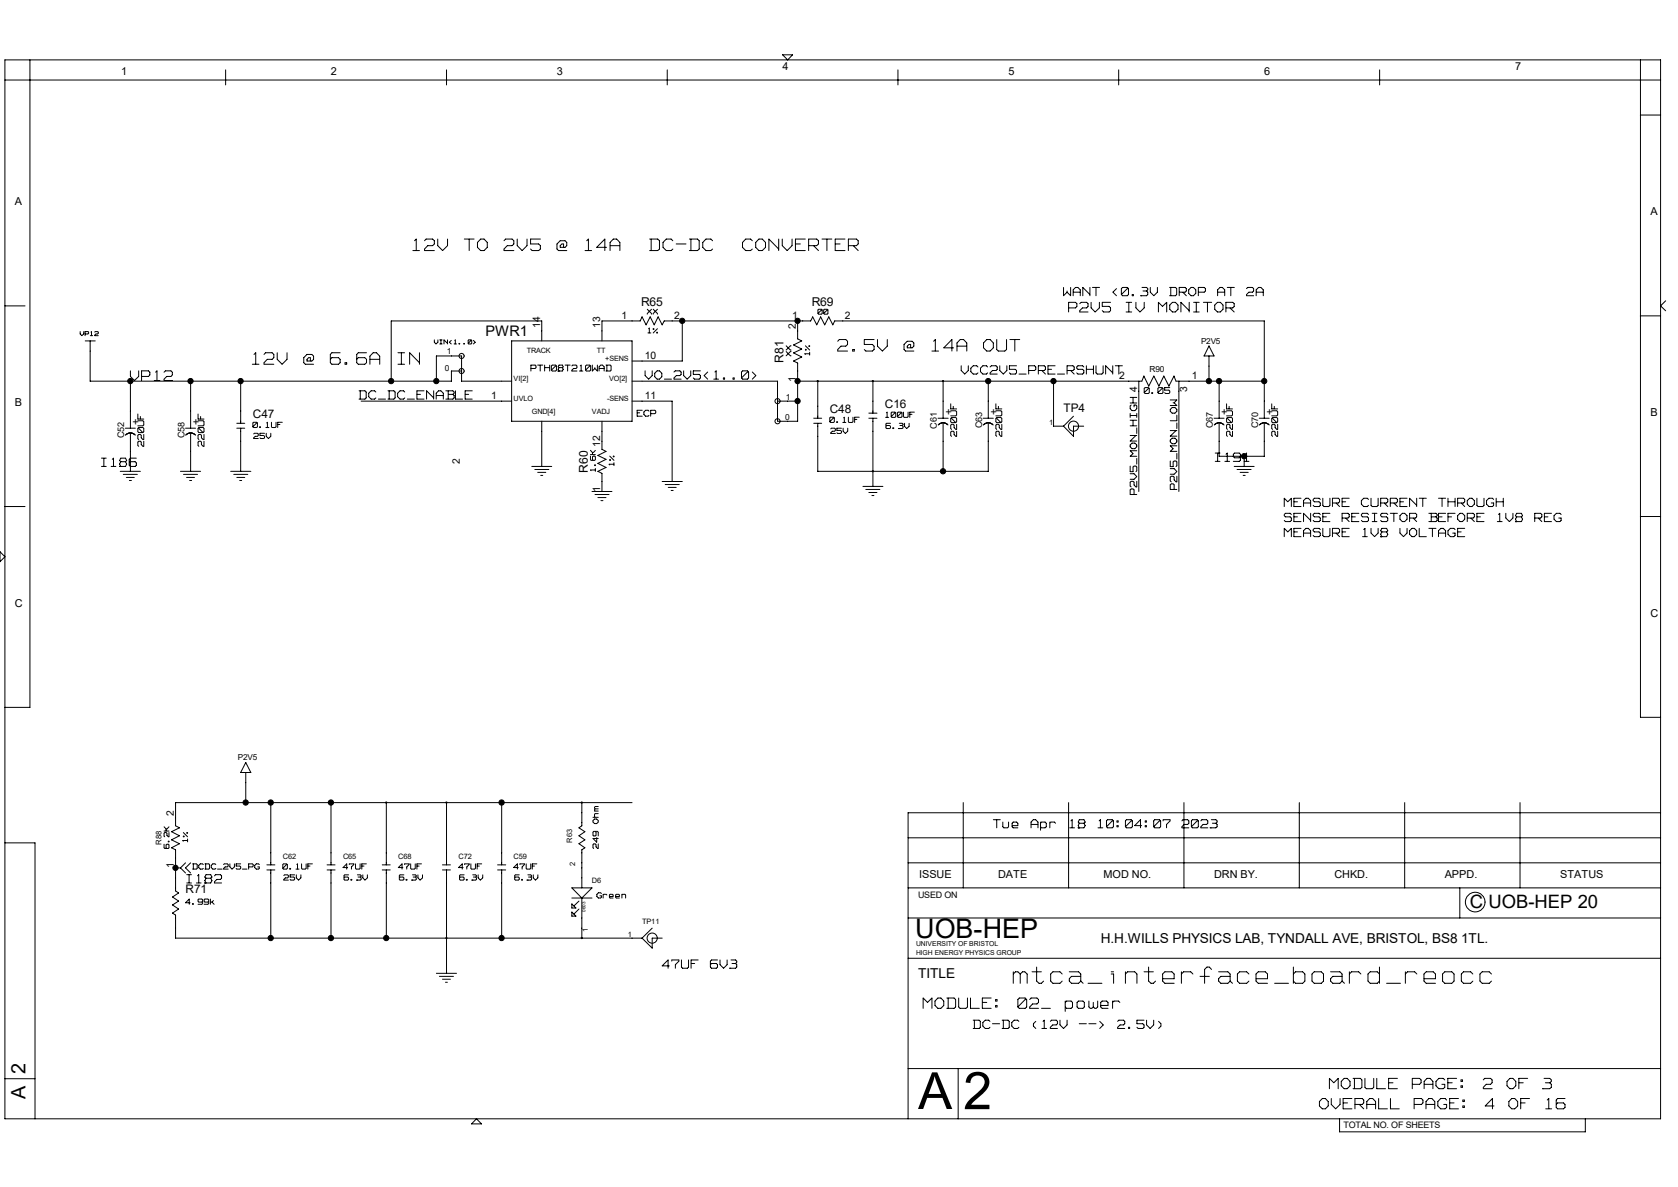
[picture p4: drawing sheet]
<svg xmlns="http://www.w3.org/2000/svg" width="420mm" height="297mm" viewBox="0 0 420 297" stroke-linecap="round" stroke-linejoin="round" font-family="sans-serif">
<defs><g id="words">
<text font-size="13" x="241.1" y="277.5">2</text>
<text font-size="12.8" x="229.8" y="277.5">A</text>
<text font-size="7.7" fill="#fff" x="253.6" y="246.8">mtca_interface_board_reocc</text>
<text font-size="6.7" x="229" y="234.7">UOB-HEP</text>
<g font-size="5.4" fill="#fff">
<text x="103.3" y="63.2">12V TO 2V5 @ 14A</text>
<text x="162.8" y="63.2">DC-DC</text>
<text x="185.9" y="63.2">CONVERTER</text>
<text x="209.7" y="88.4">2.5V @ 14A OUT</text>
<text x="63.2" y="91.7">12V @ 6.6A IN</text>
</g>
<g font-size="5">
<text x="6.4" y="268.6" transform="rotate(-90 6.4 268.6)">2</text>
<text x="6.4" y="274.9" transform="rotate(-90 6.4 274.9)">A</text>
</g>
<g font-size="4.9" fill="#fff">
<text x="231.1" y="252.8">MODULE: 02_ power</text>
<text x="332.7" y="272.9">MODULE PAGE: 2 OF 3</text>
<text x="330.2" y="278">OVERALL PAGE: 4 OF 16</text>
</g>
<g font-size="4.6" fill="#fff">
<text x="267.5" y="78.5">P2V5 IV MONITOR</text>
<text x="32.6" y="95.7">VP12</text>
</g>
<text font-size="4.6" x="367.9" y="227.2">C UOB-HEP 20</text>
<g font-size="3.9" fill="#fff">
<text x="266.2" y="74.3">WANT &lt;0.3V DROP AT 2A</text>
<text x="161.5" y="95.2">VO_2V5&lt;1..0&gt;</text>
<text x="240.6" y="93.9">VCC2V5_PRE_RSHUNT</text>
<text x="89.9" y="100.2">DC_DC_ENABLE</text>
<text x="25.4" y="117.1">I186</text>
<text x="304.2" y="115.8">I191</text>
<text x="321.4" y="130.9">SENSE RESISTOR BEFORE 1V8 REG</text>
<text x="321.4" y="127.1">MEASURE CURRENT THROUGH</text>
<text x="321.4" y="134.6">MEASURE 1V8 VOLTAGE</text>
<text x="46.7" y="221.3">I182</text>
<text x="165.7" y="242.6">47UF 6V3</text>
<text x="243.6" y="257.7">DC-DC (12V --&gt; 2.5V)</text>
</g>
<text font-size="3.8" fill="#fff" x="248.6" y="207.5">Tue Apr 18 10:04:07 2023</text>
<g font-size="3.7" fill="#fff">
<text x="285.1" y="123.7" transform="rotate(-90 285.1 123.7)">P2V5_MON_HIGH</text>
<text x="295.1" y="122.5" transform="rotate(-90 295.1 122.5)">P2V5_MON_LOW</text>
</g>
<text font-size="3.6" x="121.5" y="84">PWR1</text>
<g font-size="3.4">
<text x="275.5" y="236">H.H.WILLS PHYSICS LAB, TYNDALL AVE, BRISTOL, BS8 1TL.</text>
<text x="229.8" y="244.7">TITLE</text>
</g>
<g font-size="3.3" fill="#fff">
<text x="36.4" y="111.7" transform="rotate(-90 36.4 111.7)">220UF</text>
<text x="51.5" y="111.7" transform="rotate(-90 51.5 111.7)">220UF</text>
<text x="239.9" y="109.2" transform="rotate(-90 239.9 109.2)">220UF</text>
<text x="251.2" y="109.2" transform="rotate(-90 251.2 109.2)">220UF</text>
<text x="308.9" y="109.2" transform="rotate(-90 308.9 109.2)">220UF</text>
<text x="320.3" y="109.2" transform="rotate(-90 320.3 109.2)">220UF</text>
</g>
<g font-size="3">
<text x="160.4" y="76.6">R65</text>
<text x="203.2" y="76.6">R69</text>
<text x="196.1" y="90.8" transform="rotate(-90 196.1 90.8)">R81</text>
<text x="221.5" y="102">C16</text>
<text x="63.3" y="104.5">C47</text>
<text x="207.7" y="103.3">C48</text>
<text x="266.2" y="103">TP4</text>
<text x="147.1" y="118.3" transform="rotate(-90 147.1 118.3)">R60</text>
<text x="46.4" y="223.6">R71</text>
</g>
<text font-size="2.9" fill="#fff" x="150.2" y="212.3" transform="rotate(-90 150.2 212.3)">249 Ohm</text>
<g font-size="2.8" fill="#fff">
<text x="198.4" y="89" transform="rotate(-90 198.4 89)">XX</text>
<text x="203.1" y="88.9" transform="rotate(-90 203.1 88.9)">1%</text>
<text x="132.9" y="93.1">PTH08T210WAD</text>
<text x="286.4" y="98.7">0.05</text>
<text x="159.5" y="104.4">ECP</text>
<text x="149.4" y="117.9" transform="rotate(-90 149.4 117.9)">1.6K</text>
<text x="154.1" y="116.5" transform="rotate(-90 154.1 116.5)">1%</text>
<text x="42.7" y="212.3" transform="rotate(-90 42.7 212.3)">6.2K</text>
<text x="47.4" y="210.6" transform="rotate(-90 47.4 210.6)">1%</text>
</g>
<g font-size="2.7">
<text x="195.9" y="17.4">4</text>
<text x="379.2" y="17.4">7</text>
<text x="30.4" y="18.7">1</text>
<text x="82.8" y="18.7">2</text>
<text x="139.4" y="18.7">3</text>
<text x="252.4" y="18.7">5</text>
<text x="316.4" y="18.7">6</text>
<text x="3.7" y="51.4">A</text>
<text x="413.1" y="53.9">A</text>
<text x="3.7" y="101.6">B</text>
<text x="34.9" y="106.4" transform="rotate(-90 34.9 106.4)">+</text>
<text x="50" y="106.4" transform="rotate(-90 50 106.4)">+</text>
<text x="238.4" y="103.9" transform="rotate(-90 238.4 103.9)">+</text>
<text x="249.7" y="103.9" transform="rotate(-90 249.7 103.9)">+</text>
<text x="307.4" y="103.9" transform="rotate(-90 307.4 103.9)">+</text>
<text x="318.7" y="103.9" transform="rotate(-90 318.7 103.9)">+</text>
<text x="413.1" y="104.1">B</text>
<text x="3.7" y="151.8">C</text>
<text x="413.1" y="154.3">C</text>
<text x="230" y="219.6">ISSUE</text>
<text x="249.9" y="219.6">DATE</text>
<text x="276.2" y="219.6">MOD NO.</text>
<text x="303.9" y="219.6">DRN BY.</text>
<text x="334" y="219.6">CHKD.</text>
<text x="361.6" y="219.6">APPD.</text>
<text x="390.5" y="219.6">STATUS</text>
</g>
<g font-size="2.6">
<text x="135.2" y="82.1" transform="rotate(-90 135.2 82.1)">14</text>
<text x="150.2" y="82.1" transform="rotate(-90 150.2 82.1)">13</text>
<text x="155.5" y="79.8">1</text>
<text x="168.7" y="79.8">2</text>
<text x="198.2" y="79.8">1</text>
<text x="199.2" y="82.3" transform="rotate(-90 199.2 82.3)">2</text>
<text x="211.5" y="79.8">2</text>
<text x="161.4" y="89.8">10</text>
<text x="199.2" y="95.5" transform="rotate(-90 199.2 95.5)">1</text>
<text x="280.1" y="94.9">2</text>
<text x="298.3" y="94.9">1</text>
<text x="122.9" y="99.9">1</text>
<text x="161.4" y="99.9">11</text>
<text x="284.6" y="98" transform="rotate(-90 284.6 98)">4</text>
<text x="297.2" y="98" transform="rotate(-90 297.2 98)">3</text>
<text x="150.2" y="111.8" transform="rotate(-90 150.2 111.8)">12</text>
<text x="115.1" y="116.2" transform="rotate(-90 115.1 116.2)">2</text>
<text x="150.2" y="123.1" transform="rotate(-90 150.2 123.1)">1</text>
<text x="43.5" y="204.1" transform="rotate(-90 43.5 204.1)">2</text>
<text x="43.5" y="217.3" transform="rotate(-90 43.5 217.3)">1</text>
</g>
<g font-size="2.5" fill="#fff">
<text x="63.3" y="107.2">0.1UF</text>
<text x="207.7" y="106">0.1UF</text>
<text x="221.7" y="104.7">100UF</text>
<text x="221.7" y="107.5">6.3V</text>
<text x="63.5" y="110">25V</text>
<text x="207.9" y="108.7">25V</text>
<text x="48.2" y="217.7">DCDC_2V5_PG</text>
<text x="70.8" y="217.7">0.1UF</text>
<text x="71" y="220.5">25V</text>
<text x="85.9" y="217.7">47UF</text>
<text x="86.1" y="220.5">6.3V</text>
<text x="99.7" y="217.7">47UF</text>
<text x="99.9" y="220.5">6.3V</text>
<text x="114.8" y="217.7">47UF</text>
<text x="115" y="220.5">6.3V</text>
<text x="128.6" y="217.7">47UF</text>
<text x="128.8" y="220.5">6.3V</text>
<text x="46.4" y="226.5">4.99k</text>
<text x="149.4" y="225">Green</text>
</g>
<g font-size="2.4" fill="#fff">
<text x="162" y="78.9">XX</text>
<text x="162.2" y="83.6">1%</text>
<text x="204.7" y="78.9">00</text>
</g>
<g font-size="2.3">
<text x="234.5" y="107.3" transform="rotate(-90 234.5 107.3)">C61</text>
<text x="245.8" y="107.2" transform="rotate(-90 245.8 107.2)">C63</text>
<text x="303.6" y="107.2" transform="rotate(-90 303.6 107.2)">C67</text>
<text x="314.9" y="107.2" transform="rotate(-90 314.9 107.2)">C70</text>
<text x="31.1" y="109.7" transform="rotate(-90 31.1 109.7)">C52</text>
<text x="46.1" y="109.7" transform="rotate(-90 46.1 109.7)">C58</text>
</g>
<g font-size="2.2">
<text x="229.8" y="224.7">USED ON</text>
<text x="336.3" y="282.2">TOTAL NO. OF SHEETS</text>
</g>
<g font-size="2.1">
<text x="111.8" y="88.7">1</text>
<text x="111.4" y="92.8">0</text>
<text x="287.7" y="93">R90</text>
<text x="196.7" y="100">1</text>
<text x="196.5" y="105">0</text>
</g>
<g font-size="2">
<text x="300.6" y="86">P2V5</text>
<text x="59.5" y="190.2">P2V5</text>
</g>
<g font-size="1.9" fill="#fff">
<text x="20.1" y="84.2">VP12</text>
<text x="108.7" y="86.2">VIN&lt;1..0&gt;</text>
</g>
<g font-size="1.9">
<text x="262.6" y="106.5">1</text>
<text x="40.4" y="211.3" transform="rotate(-90 40.4 211.3)">R88</text>
<text x="70.8" y="215">C62</text>
<text x="85.9" y="215">C65</text>
<text x="99.7" y="215">C68</text>
<text x="114.8" y="215">C72</text>
<text x="128.6" y="215">C59</text>
<text x="143.2" y="210.9" transform="rotate(-90 143.2 210.9)">R63</text>
<text x="143.9" y="216.7" transform="rotate(-90 143.9 216.7)">2</text>
<text x="148.2" y="221">D6</text>
<text x="147.1" y="233.2" transform="rotate(-90 147.1 233.2)">1</text>
<text x="160.7" y="231.1">TP11</text>
<text x="157.1" y="234.6">1</text>
</g>
<g font-size="1.8">
<text x="131.8" y="88.3">TRACK</text>
<text x="149.4" y="88.3">TT</text>
<text x="128.6" y="95.3">VI[2]</text>
<text x="151.5" y="90.3">+SENS</text>
<text x="152.4" y="95.3">VO[2]</text>
<text x="128.6" y="100.3">UVLO</text>
<text x="151.9" y="100.3">-SENS</text>
<text x="133.1" y="103.6">GND[4]</text>
<text x="148.2" y="103.6">VADJ</text>
</g>
<g font-size="1.7">
<text x="229.3" y="236.7">UNIVERSITY OF BRISTOL</text>
<text x="229.3" y="239">HIGH ENERGY PHYSICS GROUP</text>
</g>
<text font-size="1.1" x="146.6" y="228.1" transform="rotate(-90 146.6 228.1)">0603</text>
</g></defs>
<g fill="none" stroke="#000" stroke-width=".25">
<path d="M1.2 15h414.4v265h-414.4zM7.5 15v162h-6.3M56.5 17.5v3.8M111.8 17.5v3.8M167 17.5v3.8M195.9 13.7h2.5l-1.3 1.3zM224.7 17.5v3.8M280 17.5v3.8M345.3 17.5v3.8M410.6 15v164.5h5M1.2 20h414.4M410.6 28.8h5"/>
<path d="M104.2 59.9v2.8M104.2 59.8l-.4 .4M106.6 59.8l-.3 .4M106.7 59.8h1.5M108.3 59.8l.4 .5v.7M109.6 59.8v1.7l1.1 1.2M112 59.8v1.6l-1.2 1.3M116.2 59.8h2.5M117.4 59.9v2.8M126.5 59.8l-.3 .4M126.6 59.8h1.5M128.2 59.8l.4 .4v.8"/>
<path d="M129.5 59.8v1.7l1.1 1.2M131.9 59.8v1.6l-1.2 1.3M132.8 59.8v1.2M132.8 59.8h2.5M147.3 59.9v2.8M147.3 59.8l-.4 .4M151.4 59.9v2.8M151.4 59.8l-2 2.1M153.5 59.8l-.8 .9M153.5 59.8h.8M154.3 59.8l.9 .9M162.6 59.8h2"/>
<path d="M163 59.9v2.8M164.6 59.8l.5 .4v2.1M166.8 59.8l-.9 .9M166.8 59.8h1.1M168 59.8l.4 .4M172.6 59.8h1.9M172.9 59.9v2.8M174.6 59.8l.4 .4v2.1M176.7 59.8l-.8 .9M176.7 59.8h1.2M177.9 59.8l.5 .4M186.6 59.8l-.8 .9"/>
<path d="M186.7 59.8h1.1M187.9 59.8l.4 .4M192.4 59.8l2.5 2.5M192.4 59.9v2.8M194.9 59.8v2.9M195.8 59.8v1.7l1.2 1.2M198.2 59.8v1.6l-1.2 1.3M199.1 59.8h2.4M199.1 59.9v2.8h2.4M202.4 59.8h2M202.4 59.9v2.8M204.4 59.8l.5 .4v.8"/>
<path d="M205.7 59.8h2.5M207 59.9v2.8M209 59.9v2.8h2.5M209 59.8h2.5M212.3 59.9v2.8M212.3 59.8h2M214.4 59.8l.4 .5v.7M1.2 76.5h5.1M103.3 62.7h1.7M106.3 62.4v.3M106.3 62.7h2.4M107.1 61.5l-.8 .8"/>
<path d="M107.1 61.5h1.1M108.7 61l-.4 .5M119.5 60.7l.9-.9h.7l.9 .9M119.5 61.9l.9 .8h.7l.9-.8M119.5 60.7v1.1M122 60.7v1.1M126.2 62.4v.3M126.2 62.7h2.4M127 61.5l-.8 .8M127 61.5h1.1M128.6 61l-.4 .5M132.8 62.3l.4 .4"/>
<path d="M132.8 61h2M133.2 62.7h1.6M134.8 61l.5 .5M135.3 62.3l-.5 .4M135.3 61.5v.8M139.4 62.3l.4 .4M139.8 62.7h2.1M140.2 60.3l-.8 .7v1.3M140.2 60.2h1.2l.5 .5M140.6 61l-.4 .5M140.7 61h.3l.1 .8M141.9 60.7v.8l-.5 .4h-1.1l-.1-.4"/>
<path d="M146.4 62.7h1.7M149.4 61.9h2.4M152.7 60.7v2M152.7 61.5h2.4M155.2 60.7v2M162 77.4l1 1M162.6 62.7h2M163.1 78.4v.2M163.1 77.4l-1.1 1.2M163.5 77.4l1 1M164.5 78.4v.2M164.5 77.4l-1 1.2"/>
<path d="M165.1 62.3l-.5 .4M165.9 60.7v1.1M165.9 61.9l.9 .8M166.8 62.7h1.1M168.4 62.3l-.4 .4M169.2 61h2.5M172.6 62.7h1.9M175 62.3l-.4 .4M175.9 60.7v1.1M175.9 61.9l.8 .8M176.7 62.7h1.2M178.4 62.3l-.5 .4"/>
<path d="M185.8 60.7v1.1M185.8 61.9l.8 .8M186.7 62.7h1.1M188.3 62.3l-.4 .4M189.1 60.7l.9-.9h.8l.8 .9M189.1 61.9l.9 .8h.8l.8-.8M189.1 60.7v1.1M191.6 60.7v1.1M199.1 61h1.2M202.4 61.5h2M203.7 61.5l1.2 1.2M204.7 78.4l.2 .2"/>
<path d="M204.7 77.6l.1 .8 .8-.8M204.9 61l-.5 .5M204.9 77.4l-.2 .2M204.9 78.6h.7M204.9 77.4h.7M205.6 77.6h.1M205.6 77.4l.2 .2M205.8 78.4l-.2 .2M205.8 77.6v.8M206.2 78.4l.1 .2M206.2 77.6v.8l.8-.8M206.3 77.4l-.1 .2"/>
<path d="M206.4 78.6h.6M206.4 77.4h.6M207.1 77.6h.1M207.1 77.4l.1 .2M207.2 78.4l-.1 .2M207.2 77.6v.8M209.1 61h1.2M212.4 61.5h1.9M213.6 61.5l1.2 1.2M214.8 61l-.4 .5M266.2 71.9v2.1M267 73.2l-.8 .8"/>
<path d="M267.1 72.8v.3l.9 .9M267.5 75.7v2.4M267.5 75.6h1.7M267.5 77h1.7M268 71.9v2.1M268.6 72.6v1.4M268.6 73.1h1.7M269.2 71.9l-.6 .6M269.2 75.6l.3 .4M269.2 71.9h.5M269.5 76v.6l-.3 .4M269.8 71.9l.6 .6"/>
<path d="M270.3 77.8v.3M270.3 78.1h2M270.4 72.6v1.4M270.6 75.6l-.3 .4M270.6 75.6h1.3M270.9 77l-.6 .7M271 77h.9M271 71.9l1.8 1.8M271 72v2M272 75.6l.3 .4M272.3 76v.6l-.3 .4M272.8 71.9v2.1"/>
<path d="M273.1 75.6v1.4l1 1M273.4 71.9h1.8M274.3 72v2M275.2 75.6v1.4l-1.1 1.1M275.9 77.7l.3 .4M275.9 75.6v1.1M275.9 75.6h2.1M275.9 76.7h1.7M276.3 78.1h1.3M277.6 76.7l.4 .3M278 77.7l-.4 .4M278 77.1v.6"/>
<path d="M279.4 72.2l-.8 .9 .8 .9M280.7 73.7l.3 .3M280.7 72.3v1.4M281 71.9l-.3 .3M281 74h1.1M281 71.9h1.1M281.9 75.6h1.4M281.9 78.1h1.4M282.1 72.3l-1.4 1.4M282.2 72.2h.2M282.2 71.9l.2 .3M282.4 72.3v1.4"/>
<path d="M282.4 73.7l-.2 .3M282.5 75.7v2.3M283.4 73.7h.2M283.4 73.7v.3h.2M283.7 73.7v.3M284.3 75.6v1.4l1 1M285.5 74h.1M285.8 71.9h1.1l.4 .3M286.4 75.6v1.4l-1.1 1.1M287 72.9l.3 .2M287.3 72.3v.2M287.3 73.2v.5"/>
<path d="M287.3 73.7l-.4 .3h-1.1M287.3 72.5l-.4 .3h-.8M287.9 71.9v1.2l.9 .9M289.7 71.9v1.2l-.9 .9M289.9 75.6l1 1M289.9 75.7v2.4M292 75.7v2.4M292 75.6l-1 1.1M292.7 74h1.5M292.7 71.9h1.5M292.8 77.3v-.9l.7-.8h.6l.8 .7v1M292.8 77.4l.7 .7h.6l.8-.7"/>
<path d="M293 72v2M294.2 71.9l.3 .3M294.5 72.3v1.4M294.5 73.7l-.3 .3M295.1 71.9h1.5M295.1 72v2M295.2 73.1h1.4M295.6 75.6l2 2.1M295.6 75.7v2.4M296.1 73.2l.8 .8M296.6 71.9l.3 .3M296.9 72.8l-.3 .3"/>
<path d="M296.9 72.3v.5M297.5 72.6v.8M297.5 73.4l.6 .6M297.6 75.6v2.5M298.1 71.9l-.6 .6M298.2 74h.5M298.2 71.9h.5M298.7 71.9l.6 .6M298.7 75.6h1.4M298.7 78.1h1.4M299.3 72.6v.8M299.3 73.4l-.6 .6"/>
<path d="M299.4 75.7v2.3M299.9 72v2M299.9 71.9h1.5M300 73.1h1.4M301.2 75.6h2.1M301.4 71.9l.3 .3M301.7 72.8l-.3 .3M301.7 72.3v.5M302.2 75.7v2.4M304 77.3v-1l.8-.7h.6l.7 .7v1M304 77.4l.8 .7h.6l.7-.7M304.8 72.6v1.4"/>
<path d="M304.8 73.1h1.7M305.4 71.9l-.6 .6M305.4 71.9h.5l.6 .6M306.5 72.6v1.4M306.8 75.6h1.8l.3 .4M306.8 75.7v2.4M307.2 71.9h1.7M307.9 77.1l1 1M308.1 72v2M308.9 76v.7l-.4 .3h-1.6M312 73.7v.3M312 74h1.8"/>
<path d="M312.3 71.9l-.3 .3M312.3 71.9h1.1M313.4 73.1h-.8l-.6 .6M313.5 71.9l.3 .3M313.8 72.3v.5M313.8 72.8l-.3 .3M314.4 72.6v1.4M314.5 73.1h1.6M315 71.9l-.6 .6M315 71.9h.6M315.6 71.9l.6 .6M316.2 72.6v1.4"/>
<path d="M410.6 79h5M416.9 75.3l-1.3 1.2 1.3 1.3M20.1 83v.6l.4 .4 .5-.5v-.5M21.3 83h.7M21.3 83v1M21.3 85.3h2.5M21.3 83.6h.7M22 83l.2 .1M22.2 83.4l-.2 .2M22.2 83.1v.3M22.6 85.3v10.1h90.4v-2.6h2.5M22.6 84h.6"/>
<path d="M22.9 83l-.1 .1M22.9 83v.9M23.7 83.9v.1M23.7 84h.9M23.8 83l-.1 .1M23.9 83l.7 .1M24.6 83.1v.3M24.6 83.4l-.9 .5M32.6 92.8v1.3l1 1.1M32.6 95.4v11.7M34.7 92.8v1.3l-1 1.1M35.4 92.8h1.7"/>
<path d="M35.4 92.8v2.4M35.5 94.2h1.6M37.2 92.8l.3 .3M37.5 93.2v.6l-.3 .4M38.6 95.2h1.4M39.3 92.8v2.4M39.3 92.8l-.4 .3M41.1 94.9v.3M41.1 95.2h2M41.7 94.2l-.6 .7M41.8 94.2h1M42.8 92.8h-1.4l-.3 .3"/>
<path d="M42.8 92.8l.3 .3M43.1 93.2v.6l-.3 .4M47.7 95.4v11.7M60.2 95.4v10.5M63.2 91.1h1.6M63.6 88.7l.4-.4v2.8M66.1 91.1h2.4M66.5 88.3l-.4 .4M66.5 88.3h1.6M66.9 89.9l-.8 .9v.3M66.9 89.9h1.2M68.1 88.3l.4 .4"/>
<path d="M68.5 88.7v.8l-.4 .4M69.4 89.9l1.2 1.2M69.4 88.3v1.6M71.8 88.3v1.6M71.8 89.9l-1.2 1.2M76 89.5v1.2M76 90.8l.4 .3M76.5 91.1h2M76.8 88.7l-.8 .8M76.8 89.9l.5-.4h.3l.1 .8M76.8 90v.3M76.8 88.7h1.2"/>
<path d="M76.9 90.3h1.1M78.1 88.7l.4 .4M78.5 89.9l-.4 .4M78.5 89.2v.7M82.7 90.8l.4 .3M82.7 88.7v2M83.1 89.5l-.4 .4M83.1 88.3l-.4 .4M83.1 91.1h1.6M83.1 89.5h1.6M83.1 88.3h2M84.7 89.5l.4 .4"/>
<path d="M85.1 90v.7M85.1 90.8l-.4 .3M86.4 91.1h.3M86.7 90.8h-.3v.3M86.8 90.8v.3M89.3 90.8l.4 .3M89.3 88.7v2M89.7 89.5l-.4 .4M89.7 88.3l-.4 .4M89.7 89.5h1.6l.4 .4M89.7 88.3h2M89.9 97.8h1.4"/>
<path d="M89.9 99.9h1.4M90.2 97.8v2M91.4 97.8l.3 .3v1.4l-.3 .4M91.7 90.8l-.4 .3h-1.6M91.7 90v.7M92.3 98.4v.8l.6 .7M92.6 89.2v1.9M92.6 89.9h2.4M92.9 97.8l-.6 .6M92.9 97.8h.8M92.9 99.9h.8M93.4 88.3l-.8 .8"/>
<path d="M93.4 88.3h.8M93.8 97.8l.3 .3M94.1 99.6l-.3 .3M94.2 88.3l.8 .8M94.7 99.9h1.8M95 89.2v1.9M97.1 97.8h1.5M97.1 99.9h1.5M97.4 97.8v2M98.6 97.8l.3 .3v1.4l-.3 .4M99.5 98.4v.8l.6 .7M99.6 91.1h1.7"/>
<path d="M99.6 88.3h1.7M100.1 97.8l-.6 .6M100.2 97.8h.8l.3 .3M100.5 88.3v2.8M101.3 99.6l-.3 .3h-.8M101.9 99.9h1.8M104.4 98.7h.8M104.9 90.7l-2.4-2.4v2.8M105 88.3v2.8M106.1 97.8h-1.7v2.1h1.7M108.5 99.5l-1.7-1.7v2.1M108.5 97.8v2.1"/>
<path d="M108.7 85.6l.4 .4M108.7 85v.6M109.2 98.4v1.5M109.2 95.4v-6.3h6.3v6.3h12.6M109.2 99h1.7M109.6 85v.6M109.6 85.6l-.5 .5M109.8 97.8l-.6 .6M109.8 97.8h.5M110.1 86.1h.6M110.1 85h.6M110.4 97.8l.6 .6"/>
<path d="M110.4 85.1v.9M111 98.4v1.5M111.1 85l.9 .9M111.1 85.1v1M111.6 97.8h1.7M111.6 99.9h1.7M112 85v1.1M112.2 97.8v2M112.2 98.7h1.1M112.5 85.6l.4 .5M112.9 85.2l-.4 .4M113.4 97.8l.3 .3-.3 .5"/>
<path d="M113.4 98.7l.3 .3v.5l-.3 .4M113.7 86.1h.6M114 85l-.2 .2M114 85.1v.9M114 97.8v2.1M114 99.9h1.8M114.9 85.9h.1M114.9 86v.1M114.9 86.1h.1M115.1 85.9v.2M116.1 85.9h.1M116.1 86v.1"/>
<path d="M116.1 86.1h.1M116.2 85.9v.2M116.5 98.7h.8M116.5 99.9h1.7M117.2 85.2l.1-.2 .8 .2M117.2 85.2v.7M117.9 85.2l-.7 .7M117.9 85.2h.1M118.1 85.2v.7l-.2 .2-.7-.2M118.2 97.8h-1.8v2.1M118.5 85.2l.5 .4M118.9 85.7l-.4 .4"/>
<path d="M128.1 85.3h30.1v20.1h-30.1zM132.9 91.4h1M132.9 91.4v1.4M132.9 92.2h1M133.9 91.4l.3 .2M134.2 92l-.3 .2M134.2 91.6v.3M134.6 91.4h1.2M135.2 91.4v1.4M135.6 85.3v-5h-37.7v15.1M136.3 91.4v1.4M136.4 92h1.1"/>
<path d="M137.6 91.4v1.4M138 92.6l.2 .2M138 91.6v1M138.2 91.4l-.2 .2M138.3 91.4h.7l.3 .2M139 91.6l-1 1M139.1 91.6h.1M139.3 91.6v1l-.2 .2h-.8M139.7 92.8h.1M139.9 91.4l-.2 .4 .2 .2-.2 .4 .2 .4M140 91.4h.7M140 92.8h.7"/>
<path d="M140 92h.7M140.8 91.4l.2 .4-.2 .2 .2 .4-.2 .4M141.4 91.4h1.3M142.1 91.4v1.4M143.1 91.6l.3-.2h.7l.3 .2M143.1 92.7v.1M143.2 92.8h1.2M143.6 92.2l-.5 .4M144.4 91.6v.3M144.4 92l-.2 .2h-.6M145 92.8h.9M145.5 91.4l-.3 .2"/>
<path d="M145.5 91.4v1.4M146.6 91.6v1l.2 .2h.8M147.6 91.4h-.8l-.2 .2M147.6 91.6l-1 1M147.6 91.4l.2 .2h-.2M147.8 91.6v1l-.2 .2M148.3 92.8l.6-.6 .6 .6M148.3 91.4v1.4M148.9 92v.2M149.5 91.4v1.4M150 92.2h1.2M150.4 91.4l-.5 .4v1"/>
<path d="M150.4 91.4h.3M150.7 85.3v-5h9.5l.5-1 1 2 1-2 1 2 1-2 1 2 .5-1h36.7l.5-1 1 2 1-2 1 2 1-2 1 2 .5-1h107.5v24.3M150.8 91.4l.4 .4v1M151.7 91.4h1M151.7 92.8h1M151.9 91.4v1.4M152.7 91.4l.3 .2M153 91.6v1l-.3 .2M161.5 94l.8 .8M161.5 92.8v1.1M162.2 83.3h.7M162.3 82.3l.2-.2v1.2"/>
<path d="M163.2 92.8v1.1M163.2 94l-.9 .9M163.6 82.3h-.1l.1 .1M163.7 82.3v.1M163.9 94.3l.6 .6M163.9 93.4v.8M164.4 83.3h.1M164.5 92.8l-.6 .6M164.5 94.9h.5M164.5 83.1l-.1 .2M164.5 92.8h.5M164.5 83.1v.2"/>
<path d="M164.5 82.3l-1 1M165.1 92.8l.6 .6M165.7 93.4v.8M165.7 94.3l-.6 .6M166.3 94.9h1.8M168.7 94.6v.3M168.7 94.9h1.8M170.1 92.8h-1.1l-.3 .3M170.1 94h-.8l-.6 .6M170.2 92.8l.3 .3v.5l-.3 .4M170.8 80.3v10h-12.6M171.1 94l.9 .8"/>
<path d="M171.1 92.8v1.1M172.9 92.8v1.1M172.9 94l-.9 .9M173.5 94.6l.3 .3M173.5 92.8v.9M173.6 92.8h1.7M173.6 93.7h1.4M173.9 94.9h1.1M175 93.7l.3 .3M175.3 94v.6l-.3 .3M176.2 94l.9 .9M177.1 93.1l-.8 .8"/>
<path d="M178.6 94.9h1.2M179.2 92.8v2M179.2 92.8l-.3 .3M181.1 94.6h.2l.1 .3h-.3v-.3M183.5 94.6h.2M183.5 94.6v.3M183.5 94.9h.2M183.8 94.6v.3M187 92.8h-1.1l-.3 .3v1.5l.3 .3h1.1M187 93.1l-1.4 1.4M187.1 93.1h.2M187.1 92.8l.3 .3"/>
<path d="M187.4 93.1v1.5l-.3 .3M188.3 93.1l.9 .9M189.1 94l-.8 .9M196.8 86.5l1 1.1M196.8 88l1 1M197.8 86.6l-1 1M197.8 88l-1 1M197.8 86.5h.2M197.8 88h.2M197.9 87.6h.1M197.9 89h.1M199.6 80.3v4.5l1.1 .5-2.1 1 2.1 1-2.1 1 2.1 1-2.1 1 1 .5v14.6h-5v-10h-36.4"/>
<path d="M199.6 95.4h86.2l.5-1.3 1.2 2.5 1.3-2.5 1.3 2.5 1.2-2.5 1.3 2.5 1.2-2.5 .5 1.3h22.1M201.4 88.5l.2 .2M201.5 88.5h1.1M201.6 87.4h.2M201.6 87.5l.2 .1M201.6 86.5l1 1.1M201.8 87.5h.1M202.5 86.5h.1M202.5 86.6v.1M202.5 86.7h.1M202.6 86.6v.1M202.6 88.1v.8"/>
<path d="M204.7 95.4v9.2M209.7 87.8h2.4M210.1 85l-.4 .4M210.1 85h1.6l.4 .4v.8l-.4 .4h-1.2l-.8 .9v.3M213.4 87.8v-.3h.4v.3h-.4M216.3 87.5l.4 .3M216.3 85v1.2M216.4 86.2h1.9M216.4 85h2.4M216.7 87.8h1.6M218.4 86.2l.4 .4M218.5 95.4v8"/>
<path d="M218.8 87.5l-.4 .3M218.8 86.7v.7M219.6 85v1.6l1.2 1.2M222.1 85v1.6l-1.2 1.2M226.3 86.2v1.2M226.3 87.5l.4 .3M226.7 87.8h2M227 85.4l-.7 .8M227.1 86.7v.3M227.1 85.4h1.2M227.1 87h1.2M227.9 86.2h-.4l-.4 .4"/>
<path d="M227.9 86.2v.8M228.3 85.4l.4 .4M228.7 85.9v.7l-.4 .4M233.3 87.8h1.6M234.1 85v2.8M234.1 85l-.4 .4M236.1 95.4v9.2M236.3 87h2.4M238.3 85v2.8M238.3 85l-2.1 2M239.5 85.8l.9-.8h.7l.9 .8M239.5 85.9v1.9"/>
<path d="M239.6 86.6h2.3M240.6 92.7l.8 .9M240.6 91.5v1.2M242 85.9v1.9M242.4 92.7l-.9 .9M242.4 91.5v1.2M243 92.2v.8l.6 .6M243.6 91.5l-.6 .6M243.6 91.5h.8M243.6 93.6h.8M244.5 91.5l.3 .3M244.8 93.3l-.3 .3"/>
<path d="M245.4 92.2v.8l.6 .6M246 91.5l-.6 .6M246 91.5h.8M246 93.6h.8M246.2 87l.8 .8M246.2 85.9v1.1M246.9 91.5l.3 .3M247 85l-.8 .8M247 85h.8l.8 .8M247.2 93.3l-.3 .3M247.4 95.4v9.2M247.8 93.3v.3"/>
<path d="M247.9 93.6h1.7M248.1 91.5l-.3 .3M248.2 91.5h1.1M248.4 92.7l-.6 .6M248.5 92.7h.8M248.6 87l-.8 .8h-.8M248.6 85.9v1.1M249.3 91.5l.3 .3M249.5 85v2.4M249.5 87.5l.4 .3M249.6 91.9v.5M249.6 92.4l-.3 .3"/>
<path d="M250.2 92.7l.9 .9M250.2 91.5v1.2M251.9 87.5l-.4 .3h-1.6M251.9 85v2.4M252 91.5v1.2M252 92.7l-.9 .9M252.6 93.3l.3 .3M252.8 85h2.4M254 85v2.8M254.4 91.5h-1.7l-.1 .9h1.5l.3 .3v.6M254.4 93.3l-.3 .3h-1.1M255.1 93.6h1.7"/>
<path d="M259.2 91.8l-.3-.3h-1.4v2.1M259.2 92.4l-.3 .3h-1.4M259.2 91.9v.5M259.9 92.7h1.4M260.8 92.8l.9 .8M261.3 91.5h-1.4v2.1M261.4 91.5l.3 .3M261.7 92.4l-.3 .3M261.7 91.9v.5M262.3 93.6h1.8M262.3 92.4h.9M263.7 95.4v11.2h2.5"/>
<path d="M264.1 91.5h-1.8v2.1M264.7 93.6h1.7M267.1 92.7h1.4M268 92.8l.9 .8M268.5 91.5h-1.4v2.1M268.6 91.5l.3 .3M268.9 92.4l-.3 .3M268.9 91.9v.5M269.5 91.8v.3M269.5 93.3l.3 .3h1.1M269.5 92.1l.3 .3h1.1M270.9 91.5h-1.1l-.3 .3"/>
<path d="M271 91.5l.3 .3M271 92.4l.3 .3v.6M271.3 93.3l-.3 .3M271.9 91.5v2.1M271.9 92.4h1.7M273.7 91.5v2.1M274.3 93.3l.4 .3h1.1M274.3 91.5v1.8M276.1 91.5v1.8M276.1 93.3l-.3 .3M278.5 93.3l-1.8-1.8v2.1M278.5 91.5v2.1"/>
<path d="M279.1 91.5h1.8M280 91.6v2M282.9 99.4h1.6M283.6 99.5v1.3M285 95.4v27.6M286.4 97.2v1.1l.2 .2M286.6 97l-.2 .2M286.6 98.5h.8M286.6 97h.8M287.4 97.2l-1 1M287.4 97.2h.2M287.4 97l.3 .2"/>
<path d="M287.7 97.2v1.1l-.3 .2M288.3 98.3h.2M288.3 98.3v.2M288.3 98.5h.2M288.5 98.3v.2M289.8 98.3l.2 .2M289.8 97.2v1M290 97l-.2 .2M290.1 98.5h.7M290.1 97h.7M290.8 97.2l-.9 1M290.9 97.2h.1"/>
<path d="M290.9 97l.2 .2M291.1 97.2v1.1l-.2 .2M291.5 98.3l.2 .2M291.8 98.5h.7M292.6 97.6l.2 .2M292.8 97.9v.4l-.2 .2M292.8 97h-1.3v.6h1M295.1 95.4v27.6M302.6 86.6l1.3 2.5h-2.5zM302.6 89.1v6.3M305.1 95.4v9.2M25.4 116.7h1.2"/>
<path d="M25.4 114.6h1.2M26 114.7v2M27.8 116.7h1.2M28.4 114.7v2M28.4 114.6l-.3 .3M29.9 116.7h.1M30.1 117.9h5M30.2 114.6l-.3 .6 .3 .3-.3 .6 .3 .6M30.3 116.7h1.1M30.3 115.5h1.1M30.3 114.6h1.1M30.9 118.7h3.5"/>
<path d="M31.4 107.1h2.5M31.4 114.6l.3 .6-.3 .3 .3 .6-.3 .6M31.6 108.7h.1M31.6 108.7l-.2 .2M31.6 119.5h2M31.8 108.5l-.2 .2M31.9 108.5l-.2 .1M31.9 108.5h.1M32.1 108.4l-.1 .1M32.6 108.4v9.5M33.2 108.4l.3 .2M33.3 108.5l-.9-.2-.5 .2"/>
<path d="M33.4 108.5l.5 .4M33.7 108.7h.1M33.8 115.5h-1.2l-.2 .3M33.8 115.5l.3 .3M34.1 114.6h-1.5l-.3 .4v1.4l.4 .3h1.1M34.1 115.9v.5l-.3 .3M34.5 108l.2 .2h1M34.5 105.3h1.2M34.5 103.6v1.3M34.5 107.2v.8M34.5 106.6h1.2M34.5 104.9h1.5"/>
<path d="M34.7 107v.2M34.7 107l-.2 .2M34.8 107h.9M34.8 107.2l.9 1M35.1 108.7l-.6 .2v.8l.2 .3M35.1 110.4h-.4l-.2 .3v.8l.2 .2M35.1 110.4l.2 .2v.6M35.1 108.7l.2 .2v.6M35.1 104.2v.6M35.3 109.6l.7 .4M35.3 111.3l.7 .4M35.8 105.3l.2 .2"/>
<path d="M35.8 107l.2 .2M36 105.5v.8l-.2 .3M36 108l-.2 .2M36 107.2v.8M36 108.7v1.2M36 110.4v1.2M45.2 117.9h5M45.9 118.7h3.5M46.4 107.1h2.5M46.7 108.7h.1M46.7 119.5h2M46.9 108.5l-.4 .4"/>
<path d="M47 108.5h.1M47.2 108.4l-.1 .1M47.7 108.4v9.5M48.3 108.4l.3 .2M48.3 108.5l-.8-.2-.6 .3M48.5 108.5l.4 .4M48.7 108.7h.1M49.6 108l.2 .2h1M49.6 103.6v1.3M49.6 107.2v.8M49.6 105.3h1.2M49.6 106.6h1.2"/>
<path d="M49.6 104.9h1.5M49.8 107v.2M49.8 107l-.2 .2M49.8 107h1M49.8 107.2l1 1M50.2 104.2v.6M50.4 109.5v-.6l-.6-.2-.2 .2v.8l.2 .3M50.4 111.2v-.6l-.2-.2h-.4l-.2 .2v.8l.2 .3M50.4 111.3l.7 .4M50.4 109.6l.7 .4M50.8 105.3l.3 .2M50.8 107l.3 .2"/>
<path d="M51.1 105.5v.8l-.3 .3M51.1 108l-.3 .2M51.1 107.2v.8M51.1 108.7v1.2M51.1 110.4v1.2M57.7 117.9h5.1M58.5 118.7h3.5M59.3 105.9h2M59.3 119.5h2M59.3 107.1h2M60.2 107.1v10.8M63.3 106.8l.2 .2"/>
<path d="M63.3 105.9v.9M63.5 105.7l-.2 .1M63.5 105.7l.9 .1M63.5 109.6v.1h1.1M63.9 109.2l-.4 .4M63.9 109.2h.5M64.2 105.9l-.9 .9M64.2 105.8h.2M64.4 108.4h-.7l-.2 .2M64.4 106.8l-.9 .2M64.4 108.4l.2 .2M64.4 105.9v.9"/>
<path d="M64.6 108.6l-.2 .6M65 106.8h.2M65 106.8v.2M65 107h.2M65.1 109.6l.1 .1h.8M65.1 108.4v.6M65.1 108.4h1.1M65.1 109h.9M65.2 106.8v.2M66 109l.2 .5M66.2 109.6l-.2 .1M66.5 107h.8"/>
<path d="M66.6 109.2l.5 .5M66.6 108.4v.7M66.8 105.8l.1-.1v1.2M67.8 108.4v.7M67.8 109.2l-.6 .5M67.9 106.8l.2 .2h.7M67.9 105.7v1.1M69.1 106.8l-.2 .2M69.1 105.7v1.1M69.6 106.2h.5M70.7 105.7h-1.2v1.3M90.4 100.4h37.7"/>
<path d="M133.1 116.7h5M133.9 117.5h3.5M134.6 118.2h2M135.3 119h.5M135.6 105.4v11.3M147.8 115l.2 .2h.8M147.8 114.1v.9M147.8 113.7h1.2M147.8 112.7l.5 .5v.5M148.3 115l.2 .1M148.3 113.2h.2M148.5 114.1l-.2 .2v.7"/>
<path d="M148.5 114.1h.3M148.8 116.4l.2 .1M148.8 114.1l.2 .2v.7M148.8 116.3h.2M149 117.6h-1.2l.2 .2M149 115l-.2 .2M149 116.4v.1M149 117.2v.7M149 112.7l-.5 .5M150.7 105.4v7l1 .5-2.1 1.1 2.1 .9-2.1 1.1 2.1 1-2.1 .9 1.1 .5v4.6M152.4 116.2l.2 .1M152.5 116.2h1.1"/>
<path d="M152.6 115h.2M152.6 115.1v.1M152.6 114.1l1.1 1.1M152.7 115.2h.1M152.8 115.1h.1M153.5 114.1h.2M153.5 114.2v.1M153.5 114.3h.2M153.7 114.2v.1M153.7 115.8v.7M158.2 100.4h10v20.1M159.5 103.3h.6"/>
<path d="M160.7 102.7h-1.2v1.4h1.2M161.2 103.1v.6M161.2 103.7l.4 .4M161.6 102.7l-.4 .4M161.6 102.7h.6M161.6 104.1h.6M162.2 102.7l.2 .2M162.4 103.9l-.2 .2M162.9 103.5h1M163.9 102.7h-1v1.4M163.9 102.7l.2 .2M164.1 103.3l-.2 .2"/>
<path d="M164.1 102.9v.4M194.6 100.4h5M203.7 105.9h2M203.7 104.6h2M204.7 105.9v12h42.7v-12M207.7 105.5l.2 .2M207.7 104.6v.9M207.9 104.4l-.2 .2M207.9 105.7h.7M207.9 104.4h.7M208 108.5h1.1M208.1 107.1l-.2 .2"/>
<path d="M208.2 107.1h.6M208.3 107.9l-.4 .6M208.4 107.9h.4M208.6 104.6l-.9 .9M208.6 104.4l.2 .2h-.2M208.8 105.5l-.2 .2M208.8 104.6v.9M208.9 107.1l.2 .2M209.1 107.4v.3M209.1 107.7l-.2 .2M209.4 105.7v-.2h.2l-.1 .2M209.5 108.3l.1 .2"/>
<path d="M210.6 108.3l-.9 .2M210.6 107.1h-1.1v.6h.9l.2 .5M210.9 105.7h.8M211 107.9l.6 .6 .6-.6M211 107.1v.8M211.3 104.4l-.1 .2M211.3 104.4v1.3M212.2 107.1v.8M212.3 105.5l.2 .2M212.3 104.4v1.1M213.5 105.5l-.2 .2h-.7M213.5 104.4v1.1"/>
<path d="M213.9 104.4h1.2M213.9 104.4v1.3M214 104.9h.5M217.5 103.4h2M217.5 104.6h2M218.5 104.6v17.1M221.7 104.4h.7M221.7 107.1l.2 .1M221.7 106.1v.9M221.9 106.5l-.1 .1M221.9 105.9l-.2 .2M222 105.9h.9"/>
<path d="M222 107.2h.6M222 106.5h.6M222 103.1l-.1 .2M222 103.2v1.2M222.7 106.5l.2 .2M222.9 106.7v.3M222.9 107.1l-.2 .1M223.1 104.3l.1 .1M223.2 103.1l-.1 .2v.9M223.3 103.1h.6M223.3 104.4h.6M223.5 107.1h.1"/>
<path d="M223.5 107.1v.1M223.5 107.2h.1M223.7 107.1v.1M223.9 103.3l-.8 .9M224 103.3h.2M224 103.1l.2 .2v1l-.2 .1M224.6 104.3l.2 .1M224.8 103.1l-.2 .2v.9M224.8 103.1h.7M224.8 104.4h.7M224.9 107.2h.1M225.1 105.9h.7"/>
<path d="M225.1 107.2h.7M225.3 106.5h.5M225.5 103.3l-.8 .9M225.6 103.3h.1M225.6 103.1l.2 .2v1l-.2 .1M225.8 105.9l.2 .2M226 106.3l-.2 .2 .2 .2M226 106.1v.2M226 106.7v.3M226 107.1l-.2 .1M226.1 103.1v1.2l.2 .1h.7M226.4 106.7l.5 .5"/>
<path d="M226.4 105.9v.7M227.3 103.1v1.2l-.2 .1M227.5 105.9v.7M227.5 106.7l-.6 .5M227.7 103.1h1.2M227.7 103.2v1.2M227.8 103.7h.5M234.8 104.6h2.5M235 106.2h.1M235.2 106h.1M235.4 106l.2-.2 1.1 .2M235.5 105.9l-.7 .4"/>
<path d="M235.8 105.8h.1M236.1 105.9v12M236.3 105.8h.1M236.6 105.9l.7 .4M236.8 106h.1M237.1 106.2h.1M238 107.2l.2 .2M238 104.7l.2-.2v.2M238 105.5l.2 .2M238 108.2v.8l.2 .2M238 102.8h1.2M238 104.1h1.2"/>
<path d="M238 101v1.3M238 104.7v.8M238 106.4v.8M238 102.3h1.4M238.2 106.2l-.2 .2M238.2 107.9l-.2 .2M238.2 106.2h.3M238.2 107.9h.3M238.2 104.5h1M238.2 105.7h1M238.2 104.7l1 1M238.6 107.9l.2 .2"/>
<path d="M238.6 106.2l.2 .2M238.6 101.7v.6M238.8 106.4v.6l.4 .4M238.8 108.2v.5M238.8 108.8l.4 .4M239.2 102.8l.2 .2M239.2 104.5l.2 .2M239.3 107.4h.1M239.3 109.2h.1M239.4 103.8l-.2 .3M239.4 105.5l-.2 .2M239.4 103v.8"/>
<path d="M239.4 104.7v.8M239.4 106.2v1.2M239.4 107.9v1.2M246.1 104.6h2.5M246.5 106h.1M246.7 105.9l-.6 .4M247.1 105.8h.1M247.6 105.8h.1M247.9 105.9l-1.3 .1M247.9 105.9l.2 .1M248 105.9l.6 .4M248.2 106h.1"/>
<path d="M249.3 107.2l.2 .2M249.3 104.7l.2-.2v.2M249.3 105.5l.2 .2M249.3 108.2v.8l.2 .2M249.3 102.8h1.2M249.3 104.1h1.2M249.3 101v1.3M249.3 104.7v.8M249.3 106.4v.8M249.3 102.3h1.4M249.5 106.2l-.2 .2M249.5 107.9l-.2 .2"/>
<path d="M249.5 106.2h.4M249.5 107.9h.4M249.5 104.5h1M249.5 105.7h1M249.5 104.7l1 1M249.9 107.9l.2 .2M249.9 106.2l.2 .2M249.9 101.7v.6M250.1 106.4v.6l.6 .4M250.1 108.8l.6 .4M250.1 108.2v.5M250.5 102.8l.2 .2"/>
<path d="M250.5 104.5l.2 .2M250.7 103.8l-.2 .3M250.7 105.5l-.2 .2M250.7 103v.8M250.7 104.7v.8M250.7 106.2v1.2M250.7 107.9v1.2M266.2 106.6l2.5 2.6v-2.6h2.5M268.7 104.1l-2.5 2.5M282.9 106.6h1.6M282.9 109h1.6M282.9 116.6v1.4h.7v-1.1"/>
<path d="M282.9 100.8h1.6M282.9 101.6v.6M282.9 103.5v.9M282.9 111.4v.4M282.9 102.3l.4 .4M282.9 105.2h1.6M282.9 111.8l.4 .5M282.9 118.5h.9l.7 .8M282.9 104h1.6M283.1 101.3l-.2 .3M283.3 110.9l-.4 .4M283.4 102.7h.6"/>
<path d="M283.4 110.9h.6M283.4 112.3h.6M283.5 113.5l-.6 .7h1.6M283.6 105.2v1.3M283.8 116.6l-.2 .2M283.9 116.6h.4M284.1 110.9l.4 .4M284.3 109l-1.4 1.4h1.6M284.3 101.3h-.5v.5M284.3 101.3l.2 .3M284.3 116.6l.2 .2M284.5 119.3l-.7 .6h-.9"/>
<path d="M284.5 117.8l-.2 .2M284.5 102.3l-.4 .4M284.5 101.6v.6M284.5 103.5v.9M284.5 107.1v1.4M284.5 111.4v.4M284.5 114.7v1.4M284.5 116.9v.9M284.5 111.8l-.4 .5M284.5 112.8h-1.6l.7 .7M292.9 119.4v1l.3 .2M292.9 100.1h1.6l-.6 .7"/>
<path d="M292.9 102.9l.5 .5M292.9 102.5v.4M292.9 115.4v1.3M292.9 105.3h1.7M292.9 107.7h1.7M292.9 110.6l.5 .4M292.9 111.5l.7 .8M292.9 116.8h.7M292.9 117.3h.9M292.9 118.7h.9M292.9 109.1h1.7M292.9 111.5h1.7"/>
<path d="M292.9 112.9h1.7M293.2 119.2l-.3 .2M293.2 119.2h.4M293.4 109.6l-.5 .6v.3M293.4 102l-.5 .4M293.4 103.4h.6M293.4 102h.6M293.4 109.6h.6M293.4 111h.6M293.6 112.3l-.7 .6M293.6 100.8h.2M293.6 119.2l.3 .2"/>
<path d="M293.6 115.6v1.1M293.9 117.3l.7 .7-.7 .7M293.9 119.4v.7l.4 .5M293.9 100.8l.7 .7h-1.7M294.1 102l.5 .4M294.1 109.6l.5 .6v.3M294.3 115.4h-.4l-.3 .2M294.3 107.8l-1.4 1.3M294.3 115.4l.3 .2M294.6 116.5l-.3 .3M294.6 102.5v.4M294.6 103.9v1.3"/>
<path d="M294.6 105.8v1.4M294.6 113.5v1.4M294.6 115.6v.9M294.6 119.2v1.3M294.6 102.9l-.5 .5M294.6 110.6l-.5 .4M303.9 104.6h2.5M304.1 106.2h.1M304.2 115.4h1.2M304.2 113.4h1.2M304.2 106h.1M304.3 106h.1"/>
<path d="M304.3 106l-.4 .3M304.4 106l.3-.2 1.2 .2M304.5 105.9l-.1 .1M304.8 113.4v2M304.9 105.8h-.1M305.1 105.9v8.3h11.3v-8.3M305.4 105.8h.1M305.6 105.9h.1M305.8 105.9l.1 .1M305.9 106h.1M305.9 106l.3 .2M306 106h.1"/>
<path d="M306.2 106.2h.1M306.2 106.2l.2 .1M306.6 115.4h1.2M306.9 113.7l.3-.3v2M307 106.4l.3-.2 .5 .2M307 107.2l.2 .2M307 105.5l.2 .2h1M307 108.2v.8l.2 .2M307 108.1l.2-.2 .6 .2M307 101v1.3M307 104.7v.8M307 106.4v.8"/>
<path d="M307 102.8h1.2M307 104.1h1.2M307 102.3h1.5M307.2 104.5v.2M307.2 104.5l-.2 .2M307.3 104.7l.9 1M307.3 104.5h.9M307.6 101.7v.6M307.8 106.4v.6l.7 .4M307.8 108.8l.7 .4M307.8 108.2v.5M308.3 102.8l.2 .2"/>
<path d="M308.3 104.5l.2 .2M308.5 103.8l-.2 .3M308.5 105.5l-.2 .2M308.5 103v.8M308.5 104.7v.8M308.5 106.2v1.2M308.5 107.9v1.2M308.7 115.4h1.4M308.7 114.3l.3 .3M308.9 116.7h5M309 113.4l-.3 .3v.5M309 114.6h1.1"/>
<path d="M309 113.4h1.1M309.6 117.5h3.5M310.2 113.4l.3 .3v1.4l-.3 .3M310.4 118.2h2M310.4 114.3l-.2 .3M311.1 119h.6M311.4 115.4h1.2M311.4 114.2v2.5M311.7 113.7l.3-.3v2M315.2 104.6h2.5M315.6 106h.1M315.8 105.9l-.6 .4"/>
<path d="M316.2 105.8h-.1M316.7 105.8h.1M317 105.9l-1.3 .1M317 105.9l.2 .1M317.1 105.9l.2 .1M317.2 106h.1M317.3 106h.1M317.3 106l.4 .3M317.5 106.2h.1M318.3 107.2l.2 .2M318.3 102.8h1.3l.2 .2M318.3 104.7l.2-.2v.2"/>
<path d="M318.3 105.5l.2 .2M318.3 108.2v.8l.2 .2M318.3 101v1.3M318.3 104.7v.8M318.3 106.4v.8M318.3 102.3h1.5M318.5 106.2l-.2 .2M318.5 107.9l-.2 .2M318.6 106.2h.3M318.6 107.9h.3M318.6 104.5h1l.2 .2M318.6 104.7l.9 1"/>
<path d="M318.9 107.9l.3 .2M318.9 106.2l.3 .2M318.9 101.7v.6M319.2 106.4v.6l.4 .4M319.2 108.2v.5M319.2 108.8l.4 .4M319.6 107.4h.2M319.6 109.2h.2M319.8 103.8l-.2 .3h-1.3M319.8 105.5l-.2 .2h-1M319.8 103v.8M319.8 104.7v.8"/>
<path d="M319.8 106.2v1.2M319.8 107.9v1.2M0 138l1.2 1.3-1.2 1.2zM1.2 126.7h5.1M32.4 120.2h.5M47.5 120.2h.5M60 120.2h.5M148.2 123h5M148.9 123.7h3.5M149.6 124.5h2.1M150.4 125.3h.5M165.7 120.5h5.1"/>
<path d="M166.5 121.2h3.5M167.3 122h1.9M168 122.7h.5M216 121.7h5M216.7 122.5h3.5M217.5 123.2h2M218.2 124h.5M282.9 121.6l.2 .2M282.9 120.7v.9M283.5 120.4h-.4l-.2 .2M283.5 122.3h-.4l-.2 .3v1.1h1.6M283.6 120.4l.2 .2"/>
<path d="M283.6 122.3l.2 .3v1.1M283.8 121.4l.7 .4M283.8 120.7v.6M284.5 120.4v1.4M292.9 121.3v1.2M292.9 122.5h1.7M293.2 121.1l-.3 .2M293.2 121.1h.4M293.6 121.1l.3 .2M293.9 121.3v1.1M294.4 120.6h.2M321.4 124.7v2"/>
<path d="M321.4 128.7v.3M321.4 132.2v2.1M321.4 124.7l.9 .8M321.4 130.2l.4 .3h1.1M321.4 129l.4 .3h1.1M321.4 132.2l.9 .9M322.9 128.4h-1.1l-.3 .3M322.9 128.4l.3 .3M322.9 129.3l.3 .4v.5M323.2 124.7v2M323.2 132.2v2.1M323.2 124.7l-.9 .9"/>
<path d="M323.2 130.2l-.3 .3M323.2 132.2l-.9 .9M323.8 124.7l.1 2h1.7M323.8 124.7h1.8M323.8 132.2v2.1h1.8M323.8 132.2h1.8M323.9 125.6h.8M323.9 129.3h.8M323.9 133.1h.8M325.6 128.4l-1.8 .1v2h1.8M326.3 125.3v1.4M326.3 132.8v1.5"/>
<path d="M326.3 125.9h1.7M326.3 133.4h1.7M327.4 124.7h-.5l-.6 .6M327.4 132.2h-.5l-.6 .6M327.4 124.7l.6 .6M327.4 132.2l.6 .6M328 130.2l-1.7-1.7v2M328 125.3v1.4M328 128.4v2.1M328 132.8v1.5M328.7 129l.3 .3M328.7 125v.2"/>
<path d="M328.7 132.5l.3 .6M328.7 125.3l.3 .3M328.7 126.4l.3 .3M328.7 130.2l.3 .3M328.7 134l.3 .3M329 128.4l-.3 .6M329 124.7l-.3 .2M329 132.2l-.3 .3M329 125.6h1.1l.4 .3M329 124.7h1.1l.4 .3M329 129.3h1.2l.3 .4v.5M329 133.1h1.2l.3 .3v.5l-.3 .4h-1.2"/>
<path d="M329 128.4h1.1l.4 .3M329 132.2h1.1l.4 .3M330.5 126.4l-.4 .3h-1.1M330.5 125.9v.5M330.5 130.2l-.4 .3h-1.1M331.1 126.4l.3 .3M331.1 124.7v1.7M331.1 132.2v1.7l.3 .4M331.1 130.5h1.8M331.1 129.3h.9M331.4 126.7h1.1M331.4 134.3h1.1"/>
<path d="M332.9 124.7v1.7M332.9 132.2v1.7l-.3 .4M332.9 126.4l-.3 .3M332.9 128.4l-1.8 .1v2M333.5 132.2h1.5l.3 .3v.6M333.5 124.7h1.4l.4 .3M333.5 124.7v2M333.5 132.2v2.1M334.4 125.9l.9 .8M334.4 133.4l.9 .9M335.3 125v.5M335.3 125.6l-.4 .3h-1.4"/>
<path d="M335.3 133.1l-.4 .3h-1.4M335.9 124.7v2M335.9 132.2v2.1M335.9 124.7h1.8M335.9 132.2h1.8M336 126.7h1.7M336 125.6h.8M336 129.6h1.4M336 133.1h.8M336 134.3h1.7M336.8 129.7l.9 .8M337.4 128.4l-1.5 .1v2"/>
<path d="M337.4 128.4l.3 .3M337.7 128.8v.5M337.7 129.3l-.3 .3M338.4 130.5h1.7M338.4 129.3h.8M340.1 128.4h-1.8v2.1M340.7 125.3v.8M340.7 126.2l.6 .5M340.7 129l.3 .3M340.7 130.2l.3 .3M341 128.4l-.3 .6M341 134.3h1.2"/>
<path d="M341.1 129.3h1.1l.3 .3v.6M341.1 128.4h1.1l.3 .3M341.3 124.7l-.6 .6M341.4 124.7h.8l.3 .3M341.6 132.2v2M341.6 132.2l-.3 .3M342.5 126.4l-.3 .3h-.8M342.5 130.2l-.3 .3h-1.1M343.2 126.4l.3 .3h1.1M343.2 124.7v1.7M343.2 132.2v1.1M343.2 133.4l.8 .8"/>
<path d="M343.5 128.4h1.1M343.5 130.5h1.1M344 128.5v2M344.9 124.7v1.7M344.9 132.2v1.1M344.9 126.4l-.3 .3M344.9 133.4l-.9 .9M345.6 134.3h.1M345.6 124.7v2M345.6 124.7h1.4l.3 .3M345.6 129l.3 .3M345.6 130.2l.3 .3"/>
<path d="M345.9 128.4l-.3 .6M345.9 132.2l-.3 .6 .3 .3-.3 .6 .3 .6M345.9 129.3h1.1l.3 .4v.5M345.9 128.4h1.1l.3 .3M345.9 133.1h1.1M345.9 132.2h1.1l.3 .6-.3 .3M346.5 125.9l.8 .8M347 133.1l.3 .6-.3 .6h-1.1M347.3 125.6l-.3 .3h-1.4M347.3 125v.5M347.3 130.2l-.3 .3h-1.1M348 124.7h1.4"/>
<path d="M348 124.7v2M348 128.4h1.8M348 125.9h1.4M348.9 128.5v2M348.9 125.9l.9 .8M349.5 124.7l.3 .3M349.8 125.6l-.3 .3M349.8 125v.5M350.4 124.7v2h1.8M350.4 124.7h1.8M350.4 129.1v.8l.6 .6M350.4 132.2v1.1"/>
<path d="M350.4 133.4l.8 .8M350.4 125.6h.9M351 128.4l-.6 .6M351 128.4h.5M351 130.5h.5M351.6 128.4l.6 .6M352.2 129.1v.8l-.6 .6M352.2 132.2v1.1M352.2 133.4l-.9 .9M352.8 124.7l1.7 1.7M352.8 124.7v2M352.8 132.8v.8"/>
<path d="M352.8 132.8l.6-.6h.5l.7 .6M352.8 133.7l.6 .6h.5l.7-.6M352.8 129.6h1.4M353.7 129.7l.9 .8M354.2 128.4l-1.4 .1v2M354.3 128.4l.3 .3M354.6 124.7v2M354.6 128.8v.5M354.6 132.8v.8M354.6 129.3l-.3 .3M355.2 124.7h1.8M355.2 132.2v2.1"/>
<path d="M355.3 134.3h1.7M356.1 124.7v2M357.6 128.4h1.8M357.6 130.5h1.8M357.6 132.2h1.8M358.2 128.5v2M358.3 129.3h1.1M358.5 132.2v2.1M359.4 129.3l.3 .4v.5M359.4 128.4l.3 .3M359.7 128.8v.2M359.7 129l-.2 .3"/>
<path d="M359.7 130.2l-.3 .3M360 124.7h1.8M360 132.8v1.5M360.1 130.5h1.7M360.1 129.3h.8M360.1 133.4h1.7M360.6 132.2l-.6 .6M360.7 132.2h.5M360.9 124.7v2M361.2 132.2l.6 .6M361.8 128.4h-1.8v2.1M361.8 132.8v1.5"/>
<path d="M362.4 124.7v2M362.4 132.8v.8M362.4 133.7l.6 .6M362.5 125.6h1.7M362.5 129.3h.8M363 132.2l-.6 .6M363.1 132.2h.8M363.1 134.3h.8M363.6 133.4h.6v.5l-.3 .4M363.9 132.2l.3 .3M364.2 124.7v2M364.2 128.4l-1.8 .1v2"/>
<path d="M364.8 124.7h1.5M364.8 124.7v2M364.8 129.1v.8l.6 .6M364.8 132.2v2.1M364.8 132.2h1.8M364.9 125.9h1.4M364.9 133.1h.8M364.9 134.3h1.7M365.4 128.4l-.6 .6M365.5 128.4h.5l.6 .6M365.8 125.9l.8 .8M366.3 124.7l.3 .3"/>
<path d="M366.6 125.6l-.3 .3M366.6 125v.5M366.6 129.1v.8l-.6 .6h-.5M367.2 126.2l.6 .5M367.2 125.3v.8M367.3 129.6h1.4M367.8 124.7l-.6 .6M367.9 126.7h.5M367.9 124.7h.5M368.2 129.7l.8 .8M368.4 124.7l.6 .6M368.7 128.4l-1.5 .1v2"/>
<path d="M368.7 128.4l.3 .3M369 125.3v.8M369 128.8v.5M369 126.2l-.6 .5M369 129.3l-.3 .3M369.7 126.4l.3 .3M369.7 124.7v1.7M369.7 129.3h.8M371.4 126.4l-.3 .3h-1.1M371.4 124.7v1.7M371.4 128.4l-1.7 .1v2h1.7M372.1 126.2l.6 .5h.8"/>
<path d="M372.1 125.3v.8M373.3 125.9h.5M373.5 124.7h-.8l-.6 .6M373.5 124.7l.3 .3M373.8 126.4l-.3 .3M373.8 125.9v.5M374.5 124.7v2M374.5 125.6h1.7M374.8 130.5h1.2M375.1 128.7l.3-.2v2M376.3 124.7v2M376.9 129.6l.8 .9"/>
<path d="M376.9 128.4v1.2M378.7 128.4v1.2M378.7 129.6l-.9 .9M379.3 130.5h.1M379.6 129.3l-.3 .6 .3 .6h1.1M379.6 129.3h1.1M380.7 128.4h-1.1l-.3 .6 .3 .3M380.8 128.4l.3 .6-.3 .3 .3 .6-.3 .6M384.2 129.6h1.4M385.1 129.7l.8 .8M385.6 128.4h-1.5v2.1M385.6 128.4l.3 .3"/>
<path d="M385.9 129.3l-.3 .3M385.9 128.8v.5M386.6 129.3h.8M388.3 128.4h-1.8v2.1h1.8M389 129.1v.8l.6 .6h.8M390.1 129.6h.6M390.4 128.4h-.8l-.6 .6M390.4 128.4l.3 .3M390.7 130.2l-.3 .3M390.7 129.6v.6M410.6 129.2h5M61.5 190.8l1.3 2.5h-2.6z"/>
<path d="M61.5 193.3v7.5M1.2 210.9h7.6v69.1M41.1 208.5l.1 .9M41.1 211.2v.9M41.1 212.1l.1 .2M41.1 207.9h1.2M41.1 206.9l.5 .5M41.2 208.3l-.1 .2M41.3 212.3h.8M41.3 208.3l.5 .2M41.6 212.1l.1 .2M41.6 207.5v.4"/>
<path d="M41.6 207.4h.2M41.8 208.5v.5M41.8 209l.3 .4M42.1 211.2l-.5 .2v.7M42.1 210.7l.2-.2-.1 .2M42.1 211.2l.2 .9M42.3 208.3v1.1h-.1M42.3 212.1l-.2 .2M42.3 206.9l-.5 .5M43.9 217.2h1.3M45.2 217.2l1.2 1.2M45.9 209.2h.2"/>
<path d="M45.9 209.3v.1M45.9 208.3l1 1.1M46.1 209.3l-.2 .1M46.4 215.9l-1.2 1.3M46.7 218.9h1.2M46.8 208.3h.1M46.8 208.4l.1 .1M46.9 210.3h-1.2l.2 .2M46.9 208.4h.1M46.9 209.9v.8M47.3 218.9v2M47.7 215.9l-1.3 1.3 1.3 1.2"/>
<path d="M48.2 216.2h.9l.3 .1M48.4 216.2v1.2M49.4 217.3l-.3 .2h-.9M49.4 216.4v.9M49.4 219.2l.3-.3v2M50.1 216.2l-.4 .4v.4l.4 .5M50.2 217.5h.4M50.2 216.2h.4M50.7 216.2l.2 .1M50.9 217.3l-.2 .2M51.3 217.5h.9M51.3 216.2h.9"/>
<path d="M51.5 216.2v1.2M51.6 218.9l-.3 .6 .3 .3-.3 .5 .3 .6M51.6 218.9h1.1M51.6 219.8h1.1M52.2 216.2l.3 .1M52.5 217.3l-.3 .2M52.5 216.4v.9M52.7 218.9l.3 .6-.3 .3 .3 .5-.3 .6M53.3 216.2l-.4 .3v.5l.4 .5M53.3 217.5h.5M53.3 216.2h.5M53.8 216.2l.2 .1"/>
<path d="M54 217.3l-.2 .2M54.4 217.5h1.2M55.1 218.9h-1.1l-.3 .3M55.2 218.9l.3 .3M55.5 219.2v.5M55.5 219.8l-.3 .2M56 217.5h1.1M56.1 216.2l-.1 .1M56.2 216.2h.7l.2 .1M56.3 216.9l-.3 .6M57.1 216.4v.3l-.2 .2h-.5M57.5 216.9l.6 .6 .6-.6"/>
<path d="M57.5 216.2v.7M58.7 216.2v.7M59.1 217.3l.2 .2M59.1 216.2v.5M59.1 216.7h.9l.2 .6M59.1 216.2h1.1M60.2 217.3l-.9 .2M60.7 217.5h1.1M62.2 216.2h1l.2 .1M62.2 216.2v1.3M63.4 216.4v.3l-.3 .2h-.8M64.1 216.2l-.3 .3v.5l.3 .5"/>
<path d="M64.2 217.5h.4M64.2 216.2h.4M64.5 216.9h.4M64.7 216.2l.2 .1M64.9 217.3l-.2 .2M64.9 216.9v.4M66.8 216.4h2M66.8 217.7h2M67.8 200.8v15.6M67.8 217.7v17M70.8 217.3l.2 .2M70.8 216.4v.9"/>
<path d="M71 216.2l-.2 .1M71 217.5h.7M71 216.2h.7M71.2 218.9l-.2 .2M71.2 218.9h.7M71.4 219.7l-.4 .5M71.5 219.7h.4M71.7 216.4l-.9 .9M71.7 216.2l.2 .1h-.2M71.9 217.3l-.2 .2M71.9 216.4v.9M72 218.9l.2 .2"/>
<path d="M72.2 219.1l-.2 .6M72.5 217.5v-.2h.2l-.1 .2M72.6 218.9v.6M72.6 219.5h.9M72.6 218.9h1.1M73.5 219.5l.2 .5M74.1 217.5h.7M74.2 219.7l.5 .5M74.2 218.9v.7M74.5 216.2l-.2 .1M74.5 216.2v1.2M75.3 218.9v.7"/>
<path d="M75.3 219.7l-.6 .5M75.5 217.3l.1 .2M75.5 216.2v1.1M75.7 217.5h.7M76.6 217.3l-.2 .2M76.6 216.2v1.1M77 216.2h1.2M77 216.2v1.3M77.1 216.7h.5M81.9 216.4h2M81.9 217.7h2M82.8 200.8v15.6"/>
<path d="M82.8 217.7v17M85.9 217.1h1.1M86.1 219.1v.9M86.8 216.2v1.3M86.8 216.2l-.9 .9M87 219.5h-.7l-.2 .1M87 219.5l.2 .5M87.2 218.9h-.9l-.2 .2M87.4 216.2v.1M87.5 216.2h1.1v.1M88.5 216.4l-.5 .6v.5M89 217.3l.2 .2h.7"/>
<path d="M89 216.2v1.1M89.5 218.9h.6M89.6 219.5h.5M90.1 217.3l-.2 .2M90.1 216.2v1.1M90.2 218.9l.2 .2M90.2 219.5l.2 .5M90.4 219.1v.1M90.4 219.3l-.2 .2M90.6 216.2h1.1M90.6 216.2v1.3M90.6 216.7h.5"/>
<path d="M90.8 219.7l.5 .5M90.8 218.9v.7M91.9 218.9v.7M91.9 219.7l-.5 .5M95.7 216.4h2M95.7 217.7h2M96.7 200.8v15.6M96.7 217.7v17M99.7 217.1h1.1M99.9 219.1v.9M100.1 219.5l-.1 .1M100.1 218.9l-.2 .2"/>
<path d="M100.2 219.5h.7l.2 .5M100.2 218.9h.9M100.6 216.2l-.9 .9M100.6 216.2v1.3M101.3 216.2v.1M101.3 216.2h1.1M102.4 216.4l-.6 .6v.5M102.4 216.2v.1M102.8 217.3l.2 .2M102.8 216.2v1.1M103 217.5h.7M103.3 218.9h.6"/>
<path d="M103.4 219.5h.5M103.9 217.3l-.2 .2M103.9 216.2v1.1M104 218.9l.2 .2M104 219.5l.2 .5M104.2 219.1v.1M104.2 219.3l-.2 .2M104.4 216.2v1.3M104.4 216.2h1.1M104.4 216.7h.5M104.6 219.7l.5 .5M104.6 218.9v.7"/>
<path d="M105.7 218.9v.7M105.7 219.7l-.5 .5M110.7 216.4h2M110.7 217.7h2M111.8 200.8v15.6M111.8 217.7v25.8M114.8 217.1h1.1M115 219.1v.9M115.2 219.5l-.1 .1M115.2 218.9l-.2 .2M115.2 219.5h.7M115.2 218.9h1"/>
<path d="M115.7 216.2v1.3M115.7 216.2l-.9 .9M116 219.5l.2 .5M116.3 216.2v.1M116.3 216.2h1.1M117.4 216.4l-.6 .6v.5M117.4 216.2v.1M117.9 217.3l.1 .2M117.9 216.2v1.1M118.3 218.9h.7l.3 .2M119 217.3l-.9 .2M119 216.2v1.1"/>
<path d="M119.1 219.5l.2 .5M119.3 219.1v.1M119.3 219.3l-.8 .2M119.4 216.2h1.2M119.4 216.2v1.3M119.5 216.7h.5M119.7 219.7l.5 .5 .6-.5M119.7 218.9v.7M120.8 218.9v.7M124.5 216.4h2.1M124.5 217.7h2.1M125.6 200.8v15.6"/>
<path d="M125.6 217.7v17M128.8 219.1v.9M129 219.5l-.1 .1M129 218.9l-.2 .2M129 219.5h.7M129 218.9h1M129.5 216.2l-.9 .9h1.1M129.5 216.2v1.3M129.8 219.5l.2 .5M131.2 216.2h-1.1v.1M131.2 216.4l-.5 .6v.5M131.3 216.2v.1"/>
<path d="M131.7 217.3l.2 .2M131.7 216.2v1.1M131.9 217.5h.7M132.1 218.9h.7M132.3 219.5h.5M132.8 217.3l-.2 .2M132.8 218.9l.3 .2M132.8 216.2v1.1M132.9 219.5l.2 .5M133.1 219.1v.1M133.1 219.3l-.3 .2M133.2 216.2h1.2"/>
<path d="M133.2 216.2v1.3M133.3 216.7h.5M133.5 219.7l.5 .5M133.5 218.9v.7M134.6 218.9v.7M134.6 219.7l-.6 .5M145.6 200.8v5.8l-.7 .5 1.5 1-1.5 1 1.5 1-1.5 1 1.5 1-.8 .5v9.6M148.4 205.4v.3l.4 .4M148.4 208.3v.7M148.4 211.4v.7M148.4 209l.5 .2M148.4 208.2l.2-.2h.9l.2 .2"/>
<path d="M148.4 212.1l.2 .2M148.4 204.5h1.3M148.4 209.8l1 .9M148.5 209.8h1.2M148.8 202l.1 .4M148.8 202.6v.1M148.8 203.8v.5M148.8 202.8l.1 .1M148.8 204.3l.1 .2M148.8 202.9h.9M148.8 204.9l-.4 .4M148.8 204.9h.5"/>
<path d="M148.8 206.1h.5M148.9 211.2h-.3l-.2 .2M149 211.2l.2 .2M149 208.1l.2 .1M149.2 209l-.2 .2M149.2 208.3v.7M149.2 211.4v.5M149.2 211.9l.4 .4M149.4 204.9l.3 .4M149.4 209.6v1.1M149.6 212.3h.1M149.7 203.6h-.7l-.2 .2"/>
<path d="M149.7 201.8h-.7l-.2 .2M149.7 202.4l-.9 .1M149.7 205.4v.3l-.3 .4M149.7 208.3v.9M149.7 211.2v1.1M158.2 200.8h-114.3v5.8l1 .5-2 1 2 1-2 1 2 1-2 1 1 .5v10.3l.8 .5-1.5 1.1 1.5 1-1.5 .9 1.5 1.1-1.5 1 .7 .5v5.7h116.8M227.3 215.9h188.3M227.3 209.6h188.3M241.1 200.8v21.4M248.6 205.1h1.8M249.5 205.1v2M251 205.7v1.2l.2 .2"/>
<path d="M251.3 207.1h.8M252.4 206.9l-.3 .2M252.4 205.7v1.2M253.3 206v.9l.3 .2h1.2M254.4 205.7h-.8l-.3 .3M254.5 205.7l.3 .3M254.8 206l-.1 .6h-1.3M258.1 205.7v1.4M258.1 206.3h1.7M258.6 205.1l-.5 .6M258.7 205.1h.5l.6 .6M259.8 205.7v1.4"/>
<path d="M260.4 205.7v2M260.5 206.9l.2 .2M260.7 205.7l-.2 .3M260.7 205.7h.8l.4 .3M261.9 206v.9l-.4 .2h-.8M262.8 205.7v1.4M263 205.7l-.2 .3M263.1 205.7h.8M263.9 205.7l.3 .3M267.5 200.8v21.4M267.8 207.1h1.1M268.4 205.1v2"/>
<path d="M268.4 205.1l-.3 .3M269.9 207.1h.1M270.1 205.1l-.2 .6 .2 .3-.2 .6 .2 .5M270.2 207.1h1.1M270.2 206h1.1M270.2 205.1h1.1M271.3 205.1l.3 .6-.3 .3 .3 .6-.3 .5M274.8 207.1h1.2M275.4 205.1v2M275.4 205.1l-.3 .3M277.2 205.1l-.3 .3v1.5l.3 .2M277.2 207.1h1.1"/>
<path d="M277.2 205.1h1.1M278.3 205.4l-1.3 1.4M278.4 205.4h.2M278.4 205.1l.3 .3v1.4l-.3 .3M279.6 205.7h.2M279.6 206.9h.2M279.8 205.4h-.2v.3M279.8 206.6h-.2v.3M279.9 205.4v.3M279.9 206.6v.3M281.7 206.9l.3 .2h1.1M283.1 205.1h-1.2l-.2 .3v1.4"/>
<path d="M283.1 205.4l-1.4 1.4M283.1 205.4h.3M283.1 205.1l.3 .3M283.4 205.4v1.4l-.3 .3M284.1 206.6h1.6M285.5 205.1v2M285.5 205.1l-1.5 1.5M286.7 205.7h.2M286.7 206.9h.2M286.9 205.4h-.3v.3M286.9 206.6h-.3v.3M286.9 205.4v.3"/>
<path d="M286.9 206.6v.3M288.8 206.9l.3 .2h1.1M290.2 205.1h-1.1l-.3 .3v1.4M290.2 205.4l-1.4 1.4M290.2 205.4h.2M290.2 205.1l.3 .3M290.5 205.4v1.5l-.3 .2M291.1 205.4l.1-.3h1.7v.3l-.9 .9v.8M295.8 206.9v.2h1.8M296.3 200.8v21.4M296.4 206.3l-.6 .6M296.4 206.3h.8"/>
<path d="M297.2 205.1h-1.1l-.3 .3M297.3 205.1l.3 .3v.6M297.6 206l-.3 .3M298.2 206.9l.2 .2h1.2M299.6 205.1h-1.1l-.3 .3v1.4M299.6 205.4l-1.4 1.4M299.6 205.4h.3M299.6 205.1l.3 .3M299.9 205.4v1.5l-.3 .2M300.6 206.9v.2M300.6 205.4l.3-.3h1.1l.3 .3v.6M300.6 207.1h1.7"/>
<path d="M301.1 206.3l-.5 .6M302.3 206l-.3 .3h-.8M302.9 207.1h.1M303.2 207.1h1.1M303.2 205.1h1.1M303.4 206h.9M304.3 205.1l.3 .3-.3 .6M304.4 206l.2 .3v.5l-.3 .3M325.2 200.8v21.4M351.6 200.8v21.4M380.4 200.8v21.4M415.6 203.4h-188.3v76.6"/>
<path d="M46.5 225.9h1.1M46.7 220.9h1.2M47.4 225l-1 .9M47.4 225v1.3M48.2 226.1h.2l-.2 .2M48.2 226.1v.2M49.1 220.9h1.2M49.6 225.5l.1 .2M49.6 225.2v.3M49.6 226.3h.9M49.7 225l-.1 .1M49.8 225.7h.7"/>
<path d="M49.8 225h.7M50.5 225l.2 .1M50.7 225.6l-.2 .1M50.7 225.2v.9l-.2 .2M51.1 225.5l.2 .2M51.1 225.2v.3M51.3 220.9h.1M51.3 225l-.2 .1M51.3 225h.7l.2 .1M51.6 220.9h1.1M52.2 225.6l-.2 .1h-.7M52.2 225.2v.9l-.2 .2h-.9"/>
<path d="M52.7 225v1.3M52.7 225.7h.3M53.1 225.8l.5 .5M53.4 225.3l-.4 .4M53.7 220.7v.2M53.7 220.9h1.8M54.3 220l-.6 .6M54.3 220h.8M71.1 220.2h1.1M72.6 220l.2 .2M72.8 220.2h.7M73.7 220l-.2 .2"/>
<path d="M86.1 220l.2 .2h.7M87.2 220l-.2 .2M87.8 220.2l.2-.2 .1 .2h-.2M89.2 220.2h.1M89.5 220.2h.6M90.4 220l-.2 .2M99.9 220l.2 .2M101.1 220l-.9 .2M101.7 220.2h.1M101.8 220l-.2 .2M101.9 220v.2M103 220.2h.1"/>
<path d="M103.3 220.2h.6M104.2 220l-.2 .2M115 220l.2 .2M115.2 220.2h.7M116.2 220l-.2 .2M116.8 220.2h.1M116.9 220l-.2 .2M116.9 220v.2M118.1 220.2h.1M119.3 220l-1 .2M128.8 220l.2 .2M129 220.2h.7"/>
<path d="M130 220l-.2 .2M130.6 220.2h.1M130.7 220l-.1 .2M130.8 220v.2M131.9 220.2h.1M132.1 220.2h.7M133.1 220l-.3 .2M143.1 226.2l1 1h-1zM143.1 228.2l1 1h-1zM143.1 224.7h5.1M143.1 222.2h5.1l-2.6 2.5zM144.9 227.5l-1.3 1.2"/>
<path d="M144.9 225.5l-1.3 1.2M145.6 224.7v10M149.4 223.8v.5M150.2 224.2h.3M150.5 224.2v.3l-.2 .2h-.5l-.4-.4M150.5 223.6l-.7-.2-.4 .4M151 223.8v.9M151.1 223.8l-.1 .1M151.2 223.8h.5M151.7 223.8l.2 .1M152.5 224v.5l.2 .2M152.7 223.8l-.2 .1"/>
<path d="M152.7 224.7h.8M152.7 223.8h.5M153.3 223.8l.2 .1M153.5 224v.3h-.9M154.1 224v.5l.2 .2M154.1 224.3h.9M154.3 223.8l-.2 .1M154.3 224.7h.7M154.3 223.8h.5M154.9 223.8l.1 .1M155 224v.3M155.7 223.8v.9"/>
<path d="M155.8 223.8l-.1 .1M155.9 223.8h.5M156.4 223.8l.2 .1M156.6 224v.7M160.7 234.7l2.5 2.5v-2.5h2.5M163.2 232.2l-2.5 2.5M227.3 222.2h188.3M227.3 239.8h188.3M227.3 229.7h188.3M365.4 222.2v7.5M109.2 243.5h5.1M110 244.3h3.5"/>
<path d="M110.7 245h2M111.5 245.8h.5M167.5 241.7h-1.8l1.5-1.5v2.1M168.1 240.2v.3M168.2 240.2h1.7M169.9 240.5l-.9 .9v.9M169.9 240.2v.3M170.6 242l.3 .3h1.1l.3-.3M170.6 240.2v1.7M172.3 240.2v1.7M173 241.1h.9M174.8 240.2h-1.8v2.1"/>
<path d="M177.8 242l.3 .3M177.8 240.5v1.4M178.1 241.1l-.3 .2M178.1 240.2l-.3 .3M178.1 242.3h1.1M178.1 241.1h1.1M178.1 240.2h1.5M179.3 241.1l.3 .3v.5M179.6 242l-.3 .3M180.2 241.4l.9 .8M180.2 240.2v1.1M182 240.2v1.1"/>
<path d="M182 241.4l-.9 .9M182.6 242.3h.1M183 240.2h1.1l.3 .3M184.1 241.1l.3 .3v.5M184.4 240.5l-.3 .6h-.9M184.4 242l-.3 .3h-1.1M231.1 249.7l1 1.1M231.1 249.8v2.5M233.3 249.8v2.5M233.3 249.7l-1.1 1.1M234 251.6l.7 .7M234 250.5v1"/>
<path d="M234.7 249.7l-.7 .8M234.8 252.3h.7M234.8 249.7h.7M235.5 249.7l.7 .8M236.2 250.5v1M236.2 251.6l-.7 .7M237 249.7h1.8l.4 .4M237.3 249.8v2.5M239.2 252l-.4 .3h-1.8M239.2 250.1v1.8M239.9 252l.4 .3M239.9 249.7v2.2"/>
<path d="M240.3 252.3h1.4M242.1 249.7v2.2M242.1 252l-.3 .3M242.9 249.7v2.6M243 252.3h2.1M243.6 257.3h1.4M243.6 255.3h1.4M243.9 255.3v2M245.1 255.3l.3 .3M245.4 255.6v1.4M245.4 257l-.3 .3M245.9 249.7h2.2"/>
<path d="M245.9 249.8v2.5M245.9 252.3h2.2M245.9 250.8h1.1M246 255.9v.8l.6 .6M246.6 255.3l-.6 .6M246.6 257.3h.8M246.6 255.3h.8M247.5 255.3l.3 .3M247.8 257l-.3 .3M248.4 256.2h1.8M249.2 250.1h.3l.1 .4h-.4M249.2 250.1v.4"/>
<path d="M249.2 252v-.4h.3l.1 .4h-.4M250.8 255.3h1.5l.3 .3M251.1 255.3v2M252.6 257l-.3 .3h-1.5M252.6 255.6v1.4M253.2 255.9v.9l.7 .5h.8M253.6 243.2v2.8M254.2 243.2l-.5 .5M254.2 243.2h.6M254.7 255.3h-.8l-.7 .6M254.7 255.3l.3 .3M254.8 252l.3 .3"/>
<path d="M254.8 250.1v1.8M254.8 243.2l.6 .5M255 257l-.3 .3M255.1 249.7l-.3 .4M255.1 252.3h1.4M255.1 249.7h1.4M255.4 243.8v2.2M255.9 243.2l-.5 .5M256 243.2h.5M256.5 250.1l-1.7 1.8M256.5 243.2l.6 .5M256.6 250.1h.3"/>
<path d="M256.6 249.7l.4 .4M257 252l-.4 .3M257 250.1v1.8M257.1 243.8v2.2M258.1 249.7l-.4 .4M258.1 249.7h1.4M258.3 243.2h2.3M258.4 251.2l-.7 .8 .1 .3h2.1M258.5 251.2h1M259.2 255.6l-.5 .6v.6l.5 .5M259.5 242v3.5l.6 .5M259.5 249.7l.4 .4"/>
<path d="M259.9 250.1v.7M259.9 250.8l-.4 .4M260.1 246h.5M260.7 252.3h2.2M260.8 257.3h1.2M261.1 255.6l.3-.3v2M261.2 245.5l-.5 .5M262.9 257.1v.2M262.9 257.3h1.8M263 243.8v1.6l.5 .6M263.2 255.3l-.3 .3M263.2 255.3h1.1"/>
<path d="M263.5 243.2l-.5 .5M263.6 243.2h1.7M263.6 246h1.7M264.3 256.5h-.8l-.6 .5M264.4 255.3l.3 .3M264.7 255.6v.5M264.7 256.2l-.3 .3M265.3 243.2l.6 .5M265.3 256.5l.8 .8M265.3 255.3v1.1M265.9 245.5l-.6 .5M266.6 250.5v2.6"/>
<path d="M266.7 252l.3 .3M267 250.5l-.3 .3M267 252.3h1.1M267 250.5h1.1M267.1 255.3v1.1M267.1 256.5l-.9 .8M267.6 243.2h2.3l.6 .5M268.1 250.5l.3 .3v1.1M268.2 244.3l-.6 .6v.5l.6 .6M268.2 244.3h2.3M268.4 252l-.3 .3M269.6 252l.4 .3h1"/>
<path d="M270.1 256.2h1.8M270.5 243.8v1.7l-.6 .5h-1.7M270.6 245.5l.5 .5M271 250.5h-1l-.4 .3v1.1M271.1 250.5l.3 .3v1.1M271.4 252l-.3 .3M272.3 246h3.5M272.5 252l.4 .3M272.5 250.5v1.4M272.5 256.2h1.8M272.9 252.3h.4M273.6 250.8v1.1"/>
<path d="M273.6 252l-.3 .3M273.7 252l.3 .3M274.7 252l-.3 .3h-.3M274.7 250.5v1.4M275.3 255.6l.8 .9M275.5 252l.3 .3M275.5 251.6h1.8M275.8 250.5l-.3 .4v1M275.9 252.3h1.4M275.9 250.5h1M276.1 256.5l-.8 .8M277 250.5l.3 .3v.8"/>
<path d="M278.1 243.2h.6M278.1 243.7h.6M278.5 250.5v1.8M278.7 243.8v2.2M279.7 257.1l.1 .2h1.7M279.9 250.5h-1.1l-.3 .3M280 250.5l.3 .3M280 255.3l-.3 .3M280.1 255.3h1.1l.3 .3M280.3 256.5l-.6 .5M281.5 255.6v.5M281.5 256.2l-.3 .3h-.8"/>
<path d="M281.7 243.2v2.8M282.4 257h.3M282.4 257.1v.2M282.5 257.3h.2M282.7 257v.3M284 243.2h-1.7l-.6 .5M284 243.2l.6 .5M284.6 243.8v2.2M284.6 257l.3 .3M286.3 257l-.3 .3h-1.1M286.3 243.2h2.4M286.3 255.3h-1.7v.9h1.4l.3 .3v.5"/>
<path d="M287 255.3v1.1M287 256.5l.8 .8M287.5 242v3.5l.6 .5M288.1 246h.6M288.8 255.3v1.1M288.8 256.5l-.9 .8M289.2 245.5l-.5 .5M290 255.6l.5 .5M290.5 256.8l-.5 .5M290.6 256.2v.6M291 243.8v1.7l.5 .5M291 244.9h2.8"/>
<path d="M291.5 243.2l-.5 .5M291.6 243.2h1.7M291.6 246h2.3M293.3 243.2l.6 .5M293.9 243.8v1.1M295.7 243.2v2.8M296.2 243.2l-.5 .5M296.3 243.2h1.7M298 243.2l.6 .5M300.4 244.3h2.3M302.7 242h-.6l-.6 .6v3.4M302.7 242l.5 .6"/>
<path d="M305 243.2h2.3M305.6 244.3l-.6 .6v.5l.6 .6M305.6 244.3h2.2M305.6 246h1.7M307.3 243.2l.6 .5M307.9 243.8v1.7l-.6 .5M307.9 245.5l.6 .5M309.7 243.8v1.6l.6 .6M310.3 243.2l-.6 .5M310.3 243.2h1.7M310.3 246h1.7M312 243.2l.6 .5"/>
<path d="M312.6 245.5l-.6 .5M314.4 243.7l.6-.5h1.7l.5 .5M314.4 243.8v1.7l.6 .5h2.2M314.4 244.9h2.8M317.2 243.8v1.1M319 246h3.5M323.7 242v4M323.8 245.5l.5 .5M324.3 243.2l-.5 .5M324.3 243.2h1.7M324.3 246h1.7M326.1 243.2l.5 .5"/>
<path d="M326.6 243.8v1.7l-.5 .5M328.4 243.8v1.7l.6 .5h1.7M330.7 243.2h-1.7l-.6 .5M330.7 243.2l.6 .5M331.3 243.8v1.6l-.6 .6M333 243.2h2.3M333.6 244.3l-.6 .6v.5l.6 .6M333.6 244.3h2.3M333.6 246h1.7M335.4 243.2l.5 .5M335.9 243.8v1.7l-.5 .5M336 245.5l.5 .5"/>
<path d="M337.7 243.2v2.8M338.3 243.2l-.5 .5M338.3 243.2h1.7M340.1 243.2l.5 .5M342.4 243.8v1.7l.6 .5h1.7M344.7 243.2h-1.7l-.6 .5M344.7 243.2l.5 .5M345.2 245.5l-.5 .5M345.3 242v4M347 246h3.5M351.7 243.2v2.8M352.3 243.2l-.5 .5"/>
<path d="M352.3 243.2h1.7M354.1 243.2l.5 .5M356.4 243.8v1.7l.6 .5h2.3M356.4 244.9h2.8M358.7 243.2h-1.7l-.6 .5M358.7 243.2l.6 .5M359.3 243.8v1.1M361.1 243.8v1.7l.5 .5M361.6 243.2l-.5 .5M361.7 243.2h1.6l.6 .5M363.9 243.8v1.7l-.6 .5h-1.6M365.8 243.8v1.6l.5 .6"/>
<path d="M366.3 243.2l-.5 .5M366.4 243.2h1.6M366.4 246h1.6M368.1 243.2l.5 .5M368.6 245.5l-.5 .5M370.4 243.8v1.6l.6 .6h1.7M372.7 243.2h-1.7l-.6 .5M372.7 243.2l.6 .5M373.3 245.5l-.6 .5M1.2 269.9h7.6M119.3 280l1.2 1.2h-2.5zM227.3 267.4h188.3"/>
<path d="M239.8 267.4v12.6M330.2 276.7l.8 .8M330.2 275.7v1M331 274.9l-.8 .7M331 274.9h.7l.7 .7M332.4 276.7l-.7 .8h-.7M332.4 275.7v1M332.7 269.8l1.1 1.1M332.7 269.9v2.5M333.2 274.9v1.5l1.1 1M334.9 269.9v2.5M334.9 269.8l-1.1 1.1"/>
<path d="M335.3 280v3.2h61.5v-3.2M335.4 274.9v1.4l-1.1 1.2M335.7 271.7l.8 .7h.6M335.7 270.6v1.1M336.2 276h1.1M336.2 277.5h2.2M337.1 269.8h-.6l-.8 .8M337.2 269.8l.7 .8M337.9 270.6v1.1M337.9 271.7l-.7 .7M338.4 274.9h-2.2v2.6M338.7 269.8h1.7l.5 .4"/>
<path d="M339 269.9v2.5M339.2 276.4h1.7M340.3 276.4l1 1.1M340.9 272.1l-.5 .3h-1.7M340.9 270.3v1.7M340.9 274.9h-1.8v2.6M341 274.9l.3 .4M341.3 275.3v.7l-.3 .4M341.6 272.1l.4 .3M341.6 269.8v2.2M342 272.4h1.4M342.1 275.7v1.8"/>
<path d="M342.1 276.4h2.2M343.5 274.9h-.6l-.8 .7M343.6 274.9l.7 .7M343.8 269.8v2.2M343.8 272.1l-.3 .3M344.3 275.7v1.8M344.6 269.8v2.6M344.6 272.4h2.2M345.1 274.9v2.6h2.2M347.6 269.8h2.2M347.6 269.9v2.5M347.6 272.4h2.2"/>
<path d="M347.6 270.9h1.1M348 274.9v2.6M348.1 277.5h2.1M353.5 269.8h1.8l.4 .4M353.5 269.9v2.5M354 276.4h1.7M355.7 270.9l-.4 .4h-1.8M355.7 270.3v.6M355.7 274.9h-1.8v2.6M355.8 274.9l.4 .4M356.2 275.3v.7l-.4 .4M356.4 270.6v1.8"/>
<path d="M356.5 271.3h2.1M356.9 275.7v1.8M357 276.4h2.1M357.2 269.8l-.8 .8M357.2 269.8h.7l.7 .8M357.6 274.9l-.7 .7M357.7 274.9h.7M358.4 274.9l.7 .7M358.6 270.6v1.8M359.1 275.7v1.8M359.4 270.6v1.1M359.4 271.7l.7 .7"/>
<path d="M359.9 276.7l.7 .8h1.1l.4-.4M359.9 275.7v1M360.1 269.8l-.7 .8M360.2 272.4h1M360.2 269.8h1M360.9 271.3h.7M361.2 269.8l.4 .4M361.4 276.4h.7v.7M361.6 272.1l-.4 .3M361.6 271.3v.7M362.1 275.3l-.4-.4h-1.1l-.7 .7M362.4 269.8h2.2"/>
<path d="M362.4 269.9v2.5M362.4 272.4h2.2M362.4 270.9h1.1M362.9 276h1M365 274.9h-2.2l.1 2.6h2.1M365.7 270.2h.3M365.7 270.3v.3M365.7 271.7v.4M365.7 271.7h.3M365.7 270.6h.3M365.7 272.1h.3M366.1 270.2v.4"/>
<path d="M366.1 271.7v.4M366.1 275.3h.4M366.1 275.3v.3M366.2 275.6h.3M366.2 277.1h.3M366.5 276.7l-.4 .1v.3M366.5 275.3v.3M366.5 276.7v.4M371.3 272.1v.3M371.3 270.2l.3-.4h1.4l.5 .4M371.3 272.4h2.2M373.5 270.3v.6"/>
<path d="M373.5 270.9l-.4 .4h-1.1l-.7 .8M373.9 276.7h-2.1l1.7-1.8v2.6M377.2 271.7l.8 .7h.6M377.2 270.6v1.1M377.7 276.7l.7 .8M377.7 275.7v1M378.4 274.9l-.7 .7M378.4 277.5h.7M378.4 274.9h.7M378.6 269.8h-.6l-.8 .8M378.7 269.8l.7 .8M379.1 274.9l.8 .7"/>
<path d="M379.4 270.6v1.1M379.4 271.7l-.7 .7M379.9 275.7v1M379.9 276.7l-.8 .8M380.2 269.8h2.2M380.2 269.9v2.5M380.2 270.9h1.1M380.7 276h1M382.8 274.9h-2.2v2.6M386.1 272.4h.1M386.5 269.8h1.4l.4 .4M386.9 277.5h1.5"/>
<path d="M387.3 275.3l.3-.4v2.5M387.9 271l.4 .3M388.3 270.3v.3l-.4 .3h-1.1M388.3 271.4v.6M388.3 272.1l-.4 .3h-1.4M389.5 277.1l.3 .4M389.5 275.3v1.8M389.8 276l-.2 .3M389.8 274.9l-.3 .4M389.9 276h1.4M389.9 277.5h1.4M389.9 274.9h1.8"/>
<path d="M391.3 276l.4 .4M391.7 276.4v.7M391.7 277.1l-.4 .4"/>
<circle cx="115.5" cy="92.8" r=".64"/>
<circle cx="115.5" cy="89.1" r=".64"/>
<circle cx="194.6" cy="100.4" r=".64"/>
<circle cx="194.6" cy="105.4" r=".64"/>
<circle cx="268.7" cy="106.6" r="1.27"/>
<circle cx="163.2" cy="234.7" r="1.27"/>
<circle cx="369.2" cy="225.7" r="2.46"/>
</g>
<g fill="#000" stroke="#000" stroke-width=".25">
<circle cx="32.6" cy="95.4" r=".66"/>
<circle cx="47.7" cy="95.4" r=".66"/>
<circle cx="60.2" cy="95.4" r=".66"/>
<circle cx="97.9" cy="95.4" r=".66"/>
<circle cx="109.2" cy="95.4" r=".66"/>
<circle cx="170.8" cy="80.3" r=".66"/>
<circle cx="199.6" cy="95.4" r=".66"/>
<circle cx="199.6" cy="80.3" r=".66"/>
<circle cx="204.7" cy="95.4" r=".15"/>
<circle cx="218.5" cy="95.4" r=".15"/>
<circle cx="236" cy="95.4" r=".15"/>
<circle cx="247.3" cy="95.4" r=".66"/>
<circle cx="263.7" cy="95.4" r=".66"/>
<circle cx="302.6" cy="95.4" r=".66"/>
<circle cx="305.1" cy="95.4" r=".66"/>
<circle cx="316.4" cy="95.4" r=".66"/>
<circle cx="199.6" cy="100.4" r=".66"/>
<circle cx="218.5" cy="117.9" r=".15"/>
<circle cx="236" cy="117.9" r=".66"/>
<circle cx="311.4" cy="114.2" r=".66"/>
<circle cx="43.9" cy="217.1" r=".66"/>
<circle cx="61.5" cy="200.8" r=".66"/>
<circle cx="67.8" cy="200.8" r=".66"/>
<circle cx="82.8" cy="200.8" r=".66"/>
<circle cx="96.7" cy="200.8" r=".15"/>
<circle cx="111.7" cy="200.8" r=".15"/>
<circle cx="125.5" cy="200.8" r=".66"/>
<circle cx="145.6" cy="200.8" r=".15"/>
<circle cx="67.8" cy="234.7" r=".66"/>
<circle cx="82.8" cy="234.7" r=".66"/>
<circle cx="96.7" cy="234.7" r=".66"/>
<circle cx="111.7" cy="234.7" r=".15"/>
<circle cx="125.5" cy="234.7" r=".66"/>
<circle cx="145.6" cy="234.7" r=".15"/>
</g>
<use href="#words"/>
</svg>
